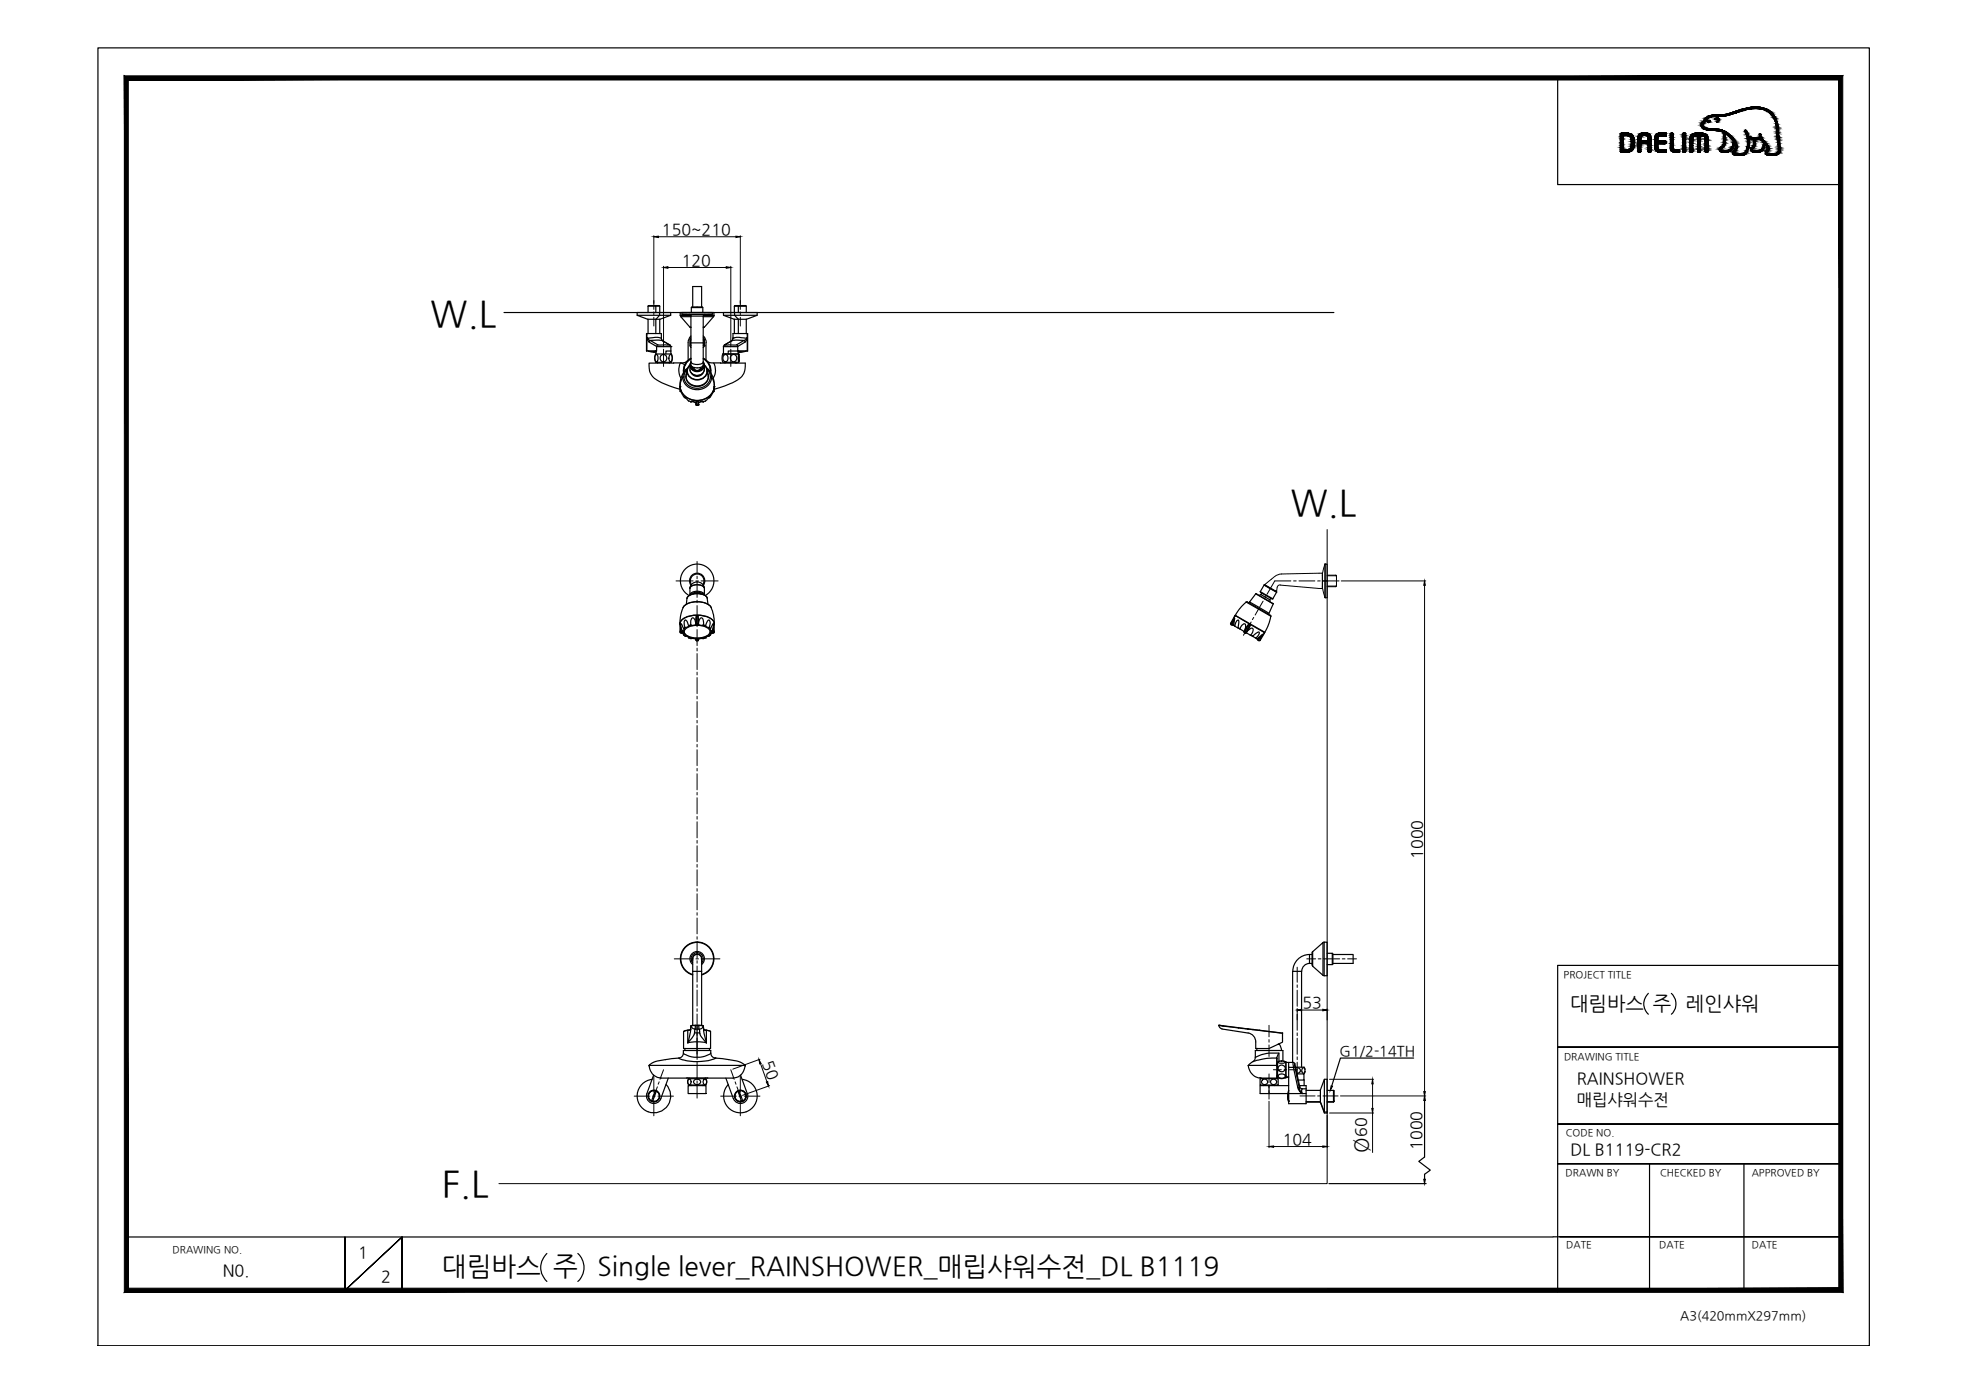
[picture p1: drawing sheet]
<svg xmlns="http://www.w3.org/2000/svg" width="420mm" height="297mm" viewBox="0 0 420 297" stroke-linecap="round" stroke-linejoin="round" font-family="sans-serif">
<defs><g id="words">
<g font-size="7.7">
<text x="91.9" y="69.7">W.L</text>
<text x="275.4" y="110">W.L</text>
<text x="94.3" y="255.3">F.L</text>
</g>
<g font-size="5.6">
<text x="94.3" y="272.2">대림바스 주</text>
<text x="127.5" y="272.2">Single lever_RAINSHOWER_매립샤워수전_DL B1119</text>
</g>
<text font-size="4.3" x="291.9" y="246" transform="rotate(-90 291.9 246)">Ø</text>
<g font-size="4.2">
<text x="335.1" y="215.4">대림바스 주</text>
<text x="359.8" y="215.4">레인샤워</text>
</g>
<g font-size="3.5">
<text x="336.5" y="231.4">RAINSHOWER</text>
<text x="336.5" y="235.8">매립샤워수전</text>
<text x="335.1" y="246.4">DL B1119-CR2</text>
<text x="76.4" y="268.5">1</text>
<text x="47.5" y="272.3">N0.</text>
<text x="81.3" y="273.6">2</text>
</g>
<g font-size="3.4">
<text x="141.3" y="50.1">150~210</text>
<text x="145.5" y="56.7">120</text>
<text x="303.6" y="183.2" transform="rotate(-90 303.6 183.2)">1000</text>
<text x="277.9" y="215.1">53</text>
<text x="162.6" y="226.8" transform="rotate(70 162.6 226.8)">50</text>
<text x="273.7" y="244.2">104</text>
<text x="291.6" y="242.7" transform="rotate(-90 291.6 242.7)">60</text>
<text x="303.4" y="245.4" transform="rotate(-90 303.4 245.4)">1000</text>
</g>
<text font-size="3.1" x="285.9" y="225.4">G1/2-14TH</text>
<text font-size="2.7" x="358.5" y="281.6">A3(420mmX297mm)</text>
<g font-size="2.1">
<text x="333.7" y="208.6">PROJECT TITLE</text>
<text x="333.7" y="226.2">DRAWING TITLE</text>
<text x="334.1" y="242.4">CODE NO.</text>
<text x="334.1" y="251">DRAWN BY</text>
<text x="354.2" y="251">CHECKED BY</text>
<text x="373.8" y="251">APPROVED BY</text>
<text x="36.8" y="267.4">DRAWING NO.</text>
<text x="334.2" y="266.4">DATE</text>
<text x="354.1" y="266.4">DATE</text>
<text x="373.8" y="266.4">DATE</text>
</g>
</g></defs>
<!-- layer: 1 -->
<g fill="none" stroke="#000" stroke-width=".25">
<path d="M136 67.3h4.7l-.7 .8M138 72.1v2.8h2.1v-1M138 72.1v-.9h3.1v1.1l.2 .4M138 72.1l.5 .9 .3-.3 2.3-.1 1.8 1h-2.5l-1.9-1-.5-.5 2.4-.1 .7 .2M138 71.2v3.7M138.3 65.3h1.6v1.4M138.3 65.3l.1-.1 2.4 .1M138.3 65.3v1.4M138.3 68.1v3.1M138.5 73l1.6 .9M139.8 75h.2M139.8 74.9l-.4 .3"/>
<path d="M139.9 77.3h1.7M139.9 75.5h1.7M139.9 75.5l-.2 .7 .2 1.1M139.9 65.2h.8l.1 .1v1.4M139.9 75.7a.68 .68 0 0 1 .5 1 .34 .34 0 0 1-.2 .5 .34 .34 0 0 1-.4-.4l-.1-.8zM139.9 68.1v3.1M140 74.9h-1.6l1 .3M140 74.9v.6M140 75.1l-.3 .1M140 75l-.4 .1M140.1 73.9l3.1 .1M140.4 77.3l-.1 .2"/>
<path d="M140.4 73.6l-.3 .3M140.7 66.7h2.4v.6l-2.3 .8h-2.6l-2.2-.8v-.6h4.7v.6h2.4M140.8 68.1v3.1M141.2 72.4l.1 .3M141.3 72.7l1.7 1 .2 .3M141.6 75.6l1.7-.1 .1 .7-.1 1.1h-1.7v-.1M141.6 75.6a.79 .79 0 0 1 .7 .8 .79 .79 0 0 1-.7 .8M141.6 75.6a.79 .79 0 0 0-.7 .8 .79 .79 0 0 0 .7 .8M142.8 77.3v.2M142.9 73.6h.1M142.9 75.7l.2-.1a.93 .93 0 0 1-.1 1.6 1.18 1.18 0 0 1-.1-1.5zM143.2 74.9h-1.1v.6"/>
<path d="M143.2 74h.1M143.2 74v1.5M143.7 77.5h-5.2a3.7 3.7 0 0 0 2.7 4.2l3.9 1.4M143.7 77.4v.1M143.7 77.4h1.5M145.2 67.3l.1 .2M145.3 77.4l.8 .4M145.5 67.1h6.5M145.5 66.7v.4M146.1 77.8h.1M146.4 78.8a5.6 5.6 0 0 0-1.3 4.7l.3 .1M146.6 79.2a2.38 2.38 0 0 0 1.6 3.2 2.38 2.38 0 0 0 3-2.1l-.3-1.1"/>
<path d="M146.6 79.2a2.2 2.2 0 0 0 2.2 1.9 2.2 2.2 0 0 0 2.1-1.9M146.6 78.9a2.39 2.39 0 0 0 1.5 3.4 2.39 2.39 0 0 0 3-2.2l-.2-1.2M146.7 78.8l-.5 .6-.2 1M146.7 79.2h-.1M146.7 77l-.5 .3-.9 .1a3.1 3.1 0 0 0 0 3.3M146.8 78.5a2.53 2.53 0 0 0-1.1 2M146.8 73.1v3.8M147.1 67.1l.4 .3M147.2 77.9l-.5 .6-.1 .7M147.2 78l-.4 .5-.1 .7M147.2 72.4v1.4l.2 .3M147.2 78a1.56 1.56 0 0 0 1.6 1.3 1.56 1.56 0 0 0 1.5-1.3"/>
<path d="M147.2 78a1.62 1.62 0 0 0 1.6 2.1 1.62 1.62 0 0 0 1.5-2.1M147.2 69.8l.3 .1M147.3 77.9l-.1 .1M147.4 72.1l-.2 .3M147.4 67.5h2.7v10.4M147.4 73.2h2.7M147.4 77.2a1.84 1.84 0 0 0 2.7 0M147.4 67.5v10.4a1.84 1.84 0 0 0 2.7 0M147.4 67.3h-2.3v-.6h7.2v.6h-2.2M147.4 67.6h-2.1l1.9 2.2h.2M147.4 77.3l-.1 .6M147.4 71.7l-.4 .6-.2 .8"/>
<path d="M147.4 76.4a2.94 2.94 0 0 0-1.5 3.1M147.4 76.6a2.82 2.82 0 0 0-1.4 2.8M147.5 77.3l-.3 .7M147.5 72.5l-.2 .6 .2 .6M147.5 76.5a2.86 2.86 0 0 0-1.6 2.9M147.5 66.7v-1.1l.1-.1h2.2l.2 .1v1.1M147.5 65.6h2.5M147.5 78.2v.1M147.7 78.2v.1M147.8 65.5v-4.4h1.9v4.4M148.1 78.4v.3l.3 .3M148.2 78.4l-.1 .2"/>
<path d="M149.4 78.4l.1 .2M149.5 78.4l-.1 .3-.3 .3M149.9 78.2v.1M149.9 78.2a1.15 1.15 0 0 1-1.1 .9 1.15 1.15 0 0 1-1.1-.9M149.9 79.7a1.38 1.38 0 0 1-2.3 0M150 78.2v.1M150.1 78a1.31 1.31 0 0 1-1.3 1.1 1.31 1.31 0 0 1-1.3-1.1M150.1 72.1l.2 .3M150.1 78h.1M150.1 67.6h2.2l-2 2.2h-.2M150.1 76.5a2.86 2.86 0 0 1 1.5 2.9M150.1 72.5l.1 .6-.1 .6"/>
<path d="M150.1 77.3l.2 .7M150.1 76.6a2.82 2.82 0 0 1 1.5 2.8M150.1 76.4a2.94 2.94 0 0 1 1.6 3.1M150.1 71.7l.4 .6 .2 .8M150.1 77.3a1.46 1.46 0 0 1-1.1 2 1.46 1.46 0 0 1-1.7-1.4M150.2 77.9l.1 .1M150.3 79.1a1.59 1.59 0 0 1-1.5 1.1 1.59 1.59 0 0 1-1.5-1.1M150.3 73.8l-.2 .3M150.3 69.8l-.2 .1M150.3 73.8h.1M150.3 72.4v1.4M150.3 78a1.78 1.78 0 0 1 .3 2.1 1.78 1.78 0 0 1-1.8 .9 1.96 1.96 0 0 1-2.1-1.8"/>
<path d="M150.3 77.9l.5 .6 .1 .7M150.4 67.1l-.3 .3M150.7 73.1v3.8M150.8 78.5a2.53 2.53 0 0 1 1 2M150.8 77l.4 .3 1.1 .1a3.2 3.2 0 0 1-.1 3.3M150.9 78.8a2.32 2.32 0 0 1 .5 2.5 2.32 2.32 0 0 1-2 1.5 2.74 2.74 0 0 1-3.4-2.4M150.9 79.2h.1M151.1 78.8a4.6 4.6 0 0 1 1.3 3.7M152 66.7v.4M152.3 77.4h1.5M152.4 67.3l-.1 .2M153.8 77.5h5.2a3.7 3.7 0 0 1-2.7 4.2l-3.9 1.4"/>
<path d="M153.8 77.4v.1M154.2 75.5h3.5v.2M154.3 75.5l-.2 .8 .2 1M154.4 67.3h2.3l.9 .8h1.7l2.3-.8v-.6h-7.2v.6l2.3 .8M154.4 74v1.5M154.4 75.9a.54 .54 0 0 1 .7-.2 .54 .54 0 0 1 .2 .7 .58 .58 0 0 1-.5 .8 .58 .58 0 0 1-.6-.8zM154.6 73.6l1.8-1 2.3 .1-1.7 .9zM154.7 73.6h-.1M154.7 77.3v.2M154.8 77.2l.1 .1M154.9 75.5l-.1 .1M156.1 75.8a.72 .72 0 0 1 1 .1 .72 .72 0 0 1-.1 1 .72 .72 0 0 1-1 0l-.1-.6z"/>
<path d="M156.3 72.4l-.1 .3M156.4 72.2l-.2 .5-1.6 .9-.2 .4M156.4 72.2h.1M156.7 68.1h.9v3.1M156.7 65.3l.1-.1h2.3l.1 .1v1.4M156.7 65.3v1.4M156.7 68.1v3.1M156.7 66.7v.6h4.9M156.9 77.3v.2M157.1 77.3l.1 .2M157.2 73.6l.2 .3-3 .1M157.5 75h.2"/>
<path d="M157.5 74.9v.6M157.5 75.1l.4 .1M157.6 74.9l.4 .2M157.6 65.2v.1h-.9M157.6 74.9h1.6l-1.1 .3-.4-.3M157.6 75.6l.2 .4-.1 1.2-.2-.8zM157.7 77.1v.2h-3.5M159 73l-1.6 .9v1h-2v.6M159.2 65.3h-1.6v1.4M159.2 68.1v3.1M159.5 72.1v2.8h-2.1M159.5 72.1v-.9h-3.1v1"/>
<path d="M159.5 72.1l-.5 .9-.3-.3 .8-.6-2.3-.1-.8 .2M159.5 71.2v3.7M145.1 82.3a3.8 3.8 0 0 0 2.8 3.1 3.8 3.8 0 0 0 3.9-1.3l.5-1.1 .1-.6M145.1 82.5h.1M145.1 82.6l.4 1.4 .5 .8M145.1 82.4a3.7 3.7 0 0 0 3.7 3 3.7 3.7 0 0 0 3.6-3M145.1 82.5v.1M145.1 83.4l.3 .2M145.1 82.2h.1M145.2 83.2v.3M145.7 80.5a3.1 3.1 0 0 0 3.1 2.7 3.1 3.1 0 0 0 3-2.7M145.7 80.5l-.5 1-.1 .7"/>
<path d="M145.9 80.4l-.2 .1M146.3 84.9l-.3-.2 1 .9M147 85.5l.4 .2M147.5 85.8l-.1-.1a.76 .76 0 0 1 1.1 .3M147.5 85.8l.9 .2M148.5 86.4h.1M148.5 86.4l.1 .1M148.6 85.6l-.1 .8M148.6 86.5h.3M148.6 85.6h.3v.9M148.6 85.6v.9M148.6 85.6h.1"/>
<path d="M148.9 85.6h.1M149 85.6v.8M149 86.4h.1M149 86.4l-.1 .1M150 85.8l.1-.1a.76 .76 0 0 0-1.1 .3M150 85.8l-.9 .2M150.5 85.5l-.4 .2M151.2 84.9l.3-.2-1 .9M151.6 80.4l.2 .1M151.8 80.5l.5 1 .1 .7M152.3 83.2v.3M152.4 82.5h.1"/>
<path d="M152.4 83.5l-.2 .1M152.4 82.5v1M152.4 83.4l-.2 .2M152.4 82.5a3.7 3.7 0 0 1-.9 2.3M152.4 82.2h.1M145.1 133.1a2.75 2.75 0 0 1 2.8-1.8 4.8 4.8 0 0 1 4.4 1.4l.1 .4M145.1 133.2v1.8h.6l.3 .5M145.1 133.1v.1M145.1 133.1h.1M145.1 133.2l.1 .6M145.1 134.9l.4 .1M145.1 132.8l.1 .3"/>
<path d="M145.2 133.8l.5 .9M145.2 133.8v.9M145.4 134.8l.1 .1M145.4 134.7h-.3l.4 .2M145.5 135h.1M145.5 134.9l.2-.1-.2 .3zM145.5 134.7l.2 .1M145.7 134.7l-.3 .1M145.7 134.7h-.1M145.7 134.7h.1M145.7 135l.6 .7M145.7 134.9h.1"/>
<path d="M145.8 129.6a4.3 4.3 0 0 1 4.9-.8l.8 .5 .3 .3M145.8 129.6h.1M145.8 129.6a4 4 0 0 1 4.4-1l1.1 .5 .5 .5M145.8 129.6a8 8 0 0 0-.7 3.6M145.9 135.5l1 .6 1.5 .3M146 134.3l-.7-1.2-.1 .3 .4 1.2M146 134.8a2.48 2.48 0 0 1 2.8-1.4 2.48 2.48 0 0 1 2.7 1.4M146 134.8a2.48 2.48 0 0 0 2.8 1.4 2.48 2.48 0 0 0 2.7-1.4M146 134.8a2.53 2.53 0 0 0 2.8 1.4 2.53 2.53 0 0 0 2.7-1.4M146.2 133.9l.1 .1M146.2 133.9l-.3 .2M146.5 129l.1-1.3a2.65 2.65 0 0 1 3.3-.9 1.24 1.24 0 0 1 1 .9l.2 1.3"/>
<path d="M146.9 133.6a1.42 1.42 0 0 0-.7-1.3l-.2 .3 .2 1.3M146.9 136.1l.6 .2M147.2 125.5a1.56 1.56 0 0 1 1.6-1.3 1.56 1.56 0 0 1 1.5 1.3M147.4 126.9a2.07 2.07 0 0 1 2.7 0M147.4 133.3l-.4 .2M147.5 125.1a1.94 1.94 0 0 1 2.8 .5v1.4a1.77 1.77 0 0 0-2.4-.7l-.6 .4-.1 .3v-1.4zM147.9 126.7l.9-.2 .8 .2M148.4 136.4h.1M148.4 133.3l-1.1 .2-1 .4-.6 .8M148.4 136.4l.2 .3M148.5 133.3h-.1M148.5 133.2l-.3-1a.41 .41 0 0 0-.5-.4 .41 .41 0 0 0-.3 .5v1.1h.1"/>
<path d="M148.5 133.2v.1M148.5 133.2l.1 .1M148.5 136.6l.1 .2M148.6 131.5l-.1 1.7M148.6 133h.3v.4h-.3zM148.6 136.4h.3v.2h-.3zM148.6 131.4l-.1 1.6M148.6 131.4h.3v1.6M148.6 136.4l-.1 .1M148.6 131.4h.1M148.9 136.6v.2h-.3M148.9 133h.1"/>
<path d="M148.9 136.4l.1 .1M148.9 131.4h.1M149 131.5v1.7M149 133.2l-.1 .1M149 136.6h-.1M149 133.2l.2-.9a.43 .43 0 0 1 .4-.5 .43 .43 0 0 1 .5 .5v1.1M149 133.2v.1M149 133.3h.1M149.1 136.4h-.1M149.1 136.4l-.2 .3M149.1 133.3l1.5 .3M150.1 133.4h-.1"/>
<path d="M150.1 133.3l.5 .2M150.3 125.4a2.04 2.04 0 0 0-3.1 0v.2M150.6 136.1h.1M150.6 133.5v.1M150.6 133.5l.4-1.1 .4-.1 .1 .6-.1 1M150.6 136.1l-.6 .2M150.6 133.6l.8 .4 .4 .7M150.6 136.1l-1.5 .3M150.9 127.6a2.38 2.38 0 0 0-2.6-.9l-1 .2-.6 .5-.1 .2M151.4 133.9l.2 .2M151.4 133.9l-.2 .1M151.6 135.5l-1 .6"/>
<path d="M151.6 134.1v.2M151.6 134.1l.6-1v.7l-.2 .8M151.8 129.6a7.8 7.8 0 0 1 .6 3.3M151.8 134.8l.2 .3zM151.8 134.7l.3 .1v.1M151.8 135l-.2 .5M151.8 134.7h.1M151.8 134.9h.1M152 134.7l-.2 .1M152.1 135h.1M152.1 134.7h.3l-.3 .2M152.3 133.8l-.5 .9"/>
<path d="M152.3 133.8v.9M152.4 133.2l-.1 1.8h-.5l-.6 .7M152.4 133.2l-.1 .6M152.4 133.1h.1M152.4 133.1v.1M152.4 132.8v.3M152.4 134.9l-.3 .1M152.4 132.9v.3M262.6 133v.3l.2 .1M262.7 133.1l.1 .1M262.8 133.3l.3 .1zM263 133.2l.4-1.3-.1 1.5"/>
<path d="M263 133.3l.1 .1M263.1 133.4h.1M263.1 133.4l2.4 1.4M263.2 132.2a1.06 1.06 0 0 0-.1 1.2M263.3 133.4v.1M263.3 133.4l.2 .1M263.5 131.5h.1M263.5 133.5l.1 .2M263.5 133.5l.2-.7 .5-.5 .2 .4-.2 1.2M263.5 131.5l-.3 .7M263.5 131.5l-.9 1.5 .1 .1 .5-.9M263.5 131.4l.1-.1 3.1 1.8"/>
<path d="M263.7 131.4v.1M264.2 133.9l-.1 .1M264.2 133.9l.4 .3M264.6 134.2l.1 .1M264.6 134.2a1.11 1.11 0 0 1 1.1-1l.1 .7-.3 .7M265.4 134.7l.1 .3M265.6 134.8l.3 .1-.1 .2-.3-.1zM265.6 134.8l.3 .1M265.9 134.9v.2M265.9 128.5l5.3 3-.5 1.8-.8 1.6-6.3-3.6M265.9 135l-.1 .1M266 135.1l2.3 1.3"/>
<path d="M266 134.9l.9-.8 .3-.1a1.01 1.01 0 0 1-.4 1.5M266.4 133.2h.1l-1 1.5zM266.5 133.2l.3 .2-.9 1.5M266.6 133.3l3.3 1.7M266.6 128.5l4.2 2.4M266.6 128.5v.2M266.8 133.3v.1M266.8 133.4l-.8 1.6M266.9 135.5l.4 .2M267.3 135.8h.1M267.3 135.7l.7-.5 .7-.3-.2 .6-.5 .6M267.3 135.7v.1"/>
<path d="M267.9 136.1h.1M268 126.7l3.7 2.2-1 2.2M268 126.7l-1.4 1.8M268 126.7l3.6 2.1M268 136.1l.3 .2M268.1 136.3h.2M268.3 136.4h.1M268.3 136.4l.3 .2-.1 .1zM268.5 136.6l.2 .2 .2-.2M268.5 136.4h-.2M268.6 136.6h.2M268.9 126.2l.1 .2"/>
<path d="M269 126.4l2.4 1.4M269.1 126.9l-.4 .2M269.3 126.5l-.2 .4 1.9 1.1 .1-.4M269.3 135.7l-.4 1 .9-1.6-1.3 1.3 .4-.3 .6-.7-1.2 .9M269.7 124.9l2.7 1.5-.8 1.4-2.7-1.5zM269.7 134.8v.1M269.8 124.8l1.2 .8M269.8 124.8h-.1M269.9 135l-.1 .1M271 128v.4M271 131.3l-4.9-2.9-1.5 1.4-1 1.5M271.1 125.6l1.3 .7"/>
<path d="M271.1 131.3l.1 .2M271.6 127.8h-.1M271.7 128.8h.1M272.4 126.3v.1M146.8 219.9v2.7M146.8 219.9l-.9 .2M146.8 219.8l-.8 .2M147.3 219.8h-.5M147.3 219.7l-.1 .1M147.3 219.9l-.5 2.7 .8-1 .6-1.2M147.3 219.6v.3M147.4 219.7l-.6 .1"/>
<path d="M147.4 219.6h.1M147.4 219.7h.1M147.4 219.3h.1M147.4 219.3v.3M147.4 218.9v.4v-.3M147.5 218.9v.1M147.5 218.9a.83 .83 0 0 0 .8 .7M147.8 207.3h1.9M147.8 218.8v-14.2a.95 .95 0 0 1 1-1 .95 .95 0 0 1 .9 1v14.2M148.3 219.6l-.1 .8M148.3 219.6h.8M148.4 219.6v-.8h.7v.8"/>
<path d="M148.4 218.8h-.7l-.3 .2M148.4 218.8l-1 .2M148.4 218.8h.7M148.7 203.1v.2M148.7 203.6v.1M148.7 218.8v6.6M149.1 218.8l1 .1v.4v-.4zM149.1 219.6h.2v.8M149.7 204.9a.99 .99 0 0 0-.9-1.3 .99 .99 0 0 0-1 1.3M149.7 208a3.6 3.6 0 0 0 2-5.5 3.6 3.6 0 0 0-5.9 0 3.6 3.6 0 0 0 2 5.5M149.7 207.9a3.5 3.5 0 0 0 1.9-5.3 3.5 3.5 0 0 0-5.7 0 3.5 3.5 0 0 0 1.9 5.3M149.7 205.8a1.55 1.55 0 0 0 .2-2.3 1.55 1.55 0 0 0-2.3 0 1.55 1.55 0 0 0 .2 2.3"/>
<path d="M149.7 205.4a1.29 1.29 0 0 0 0-1.7 1.29 1.29 0 0 0-1.8 0 1.29 1.29 0 0 0-.1 1.7M150.1 218.9a.83 .83 0 0 1-.8 .7M150.1 218.9v.1M150.1 219.3v.3M150.1 219.3h.1M150.1 219.7l.5 .1M150.1 219.6v.3M150.1 219.9l.6 2.7M150.2 219.6h.1M150.2 219.7h.1M150.2 219.7l.6 .2M150.6 219.8l1 .3"/>
<path d="M150.7 219.9l.8 .1 .1 .1v3.6h-5.7l.1-3.6M150.7 219.8v.1M150.7 219.9v2.7M260 218.8l6.3 .8M260.1 218.8a.83 .83 0 0 0 .7 .7M260.1 218.8h.1M260.1 218.8l4.2 .5M260.2 218.8h-.1M260.8 219.6l5.5 .8M261 218.9v.1M264.3 219.3l9.3 1.1M264.3 219.3h.1"/>
<path d="M266.3 219.6l7.4 .9v1.9l-2.9 1.3h-2.8a2.89 2.89 0 0 0-.8-2.9l-.9-.4M266.3 219.6h.2M266.3 219.5v.1M267.4 219.6v.1M268.8 219.8v.1M275.8 207.3v19.4M275.8 207.3h1.9v20.4M279.4 205.6h.6M279.4 205.6a1.67 1.67 0 0 0-1.6 1.7M279.4 203.7a3.6 3.6 0 0 0-3.5 3.6M280 203.7h-.6v1.9M280 203.3v2.6l.1 .2"/>
<path d="M280.1 203l-.1 .3M280.1 203.1l2.2-2v7l-2.2-1.9zM282.3 208.1l.3 .1M282.6 201.1h.6v7.1h-.6zM282.6 201l-.3 .1M283.2 203.4h1.1v2.4M284.3 203.4l.1 .1v2.2l-.1 .1h-1.1M284.4 203.7h4.3v1.9h-4.3M138.5 227.3h.1M138.5 227.3a2.98 2.98 0 0 0 3.7 2.8h8.8M138.5 227.3h20.5M139.1 235h.1"/>
<path d="M139.1 235v.1M139.2 230.3a3.6 3.6 0 0 0-3.1 4.7 3.6 3.6 0 0 0 5.3 1.9 3.6 3.6 0 0 0 .7-5.5M139.5 229.4l-1.5 3.9a1.59 1.59 0 0 0 1 2.1 1.59 1.59 0 0 0 2-1M139.8 232.8l.2 .1-.7 2.1h-.2zM139.9 232.8a1.16 1.16 0 0 1 .7 1.5 1.16 1.16 0 0 1-1.5 .7M139.9 232.8a1.16 1.16 0 0 0-1.5 .7 1.16 1.16 0 0 0 .7 1.5M139.9 232.8h.1M139.9 232.7v.1M139.9 232.8v.1M142.6 230.1l-1.6 4.4M144.9 225.8l-2.9 .3a6.2 6.2 0 0 0-3 .8l-.5 .4M145.8 224.7a1.19 1.19 0 0 1-.9 1.1 10.7 10.7 0 0 0 7.8 0h-.1"/>
<path d="M145.8 224.2h5.9v.5a5.2 5.2 0 0 1-5.9 0zM146.2 223.7l-.1 .4M146.5 230.1h.2M146.8 222.5l2.3-.2 1.6 .2M146.8 231.7h3.9v1.7h-3.9zM146.9 230.2h3.7M146.9 231.5h1.8v.2M146.9 230.3a.52 .52 0 0 1 .6 .3 .52 .52 0 0 1-.2 .7v.1a.57 .57 0 0 1-.6-.4 .57 .57 0 0 1 .2-.7zM147 230.2a1.25 1.25 0 0 0 0 1.3M147 230v.2M147.3 231.5v.2M147.6 231.5v.2"/>
<path d="M148.2 220.4h1.1M148.7 230.3a.61 .61 0 0 1 .8 .6 .61 .61 0 0 1-.8 .6M148.7 230.3a.61 .61 0 0 0-.7 .6 .61 .61 0 0 0 .7 .6M148.7 230v.3M149.3 220.4l.4 .9 1 1.3M149.9 231.5v.2M150.2 230.3a.56 .56 0 0 1 .6 .4 .56 .56 0 0 1-.2 .7 .53 .53 0 0 1-.6-.3 .53 .53 0 0 1 .1-.7zM150.3 231.5v.2M150.5 230v.2M150.6 230.2a1.25 1.25 0 0 1 0 1.3h-1.9M150.8 230.1h.2M151.3 223.7l.1 .4"/>
<path d="M151.7 224.7a1.11 1.11 0 0 0 .9 1.1M152.6 225.8l2.9 .3a6.2 6.2 0 0 1 3 .8l.3 .3M152.6 225.8h.1M154.9 230.1l1.6 4.4M157.5 232.9l.2-.1 .8 2.1-.1 .1h-.2zM157.6 232.7v.1M157.6 232.8v.1M157.6 232.8a1.16 1.16 0 0 1 1.5 .7 1.16 1.16 0 0 1-.7 1.5M157.6 232.8a1.16 1.16 0 0 0-.7 1.5 1.16 1.16 0 0 0 1.5 .7M158 229.4l1.5 4M158.4 235h.1M158.4 230.3a3.6 3.6 0 0 1 3 4.7 3.6 3.6 0 0 1-5.3 1.9 3.6 3.6 0 0 1-.7-5.5"/>
<path d="M158.4 235v.1M158.9 227.2l.1 .1M159 227.3a2.99 2.99 0 0 1-3.7 2.8h-4.3M159.5 233.3a1.59 1.59 0 0 1-1 2.1 1.59 1.59 0 0 1-2-1M266.3 227.3a2.8 2.8 0 0 0 2.7 2.8M267.4 226.5l-1.1 .9M267.9 225.6l-.2 .6-.3 .3M267.9 225.6l.2-.1a8.3 8.3 0 0 1 4.8-.8v1.8M267.9 225.6v-1.4h5.9v2.2M268.2 223.7v.4M268.9 230.3v1.2M268.9 230l.2 .1"/>
<path d="M268.9 231.4l.1 .1M269 230.2h3.7M269 230.2l-.1 .1M269.1 230.1v.1M269.1 230.1h3.3M269.6 231.5v.2M270.8 233.4h-1.9v-1.7h1.9v1.7h4M270.8 231.7h4.2M271.9 231.5v.2M272.4 227.3v2.8M272.4 230.1h.3M272.5 225.9l-.1 1.4h-6.1"/>
<path d="M272.5 225.8v1.2M272.5 229.5v.6M272.5 230.1v.1M272.6 229.5h-.2M272.6 227.1l-.2-.1v.5h.2M272.6 226.6v3.4M272.6 229.6h.1M272.6 229.9l.6 .2M272.7 230.2v.1M272.7 226.6a1.33 1.33 0 0 1 1.6 .1l-.2 .1a1.26 1.26 0 0 1-1.4-.2zM272.7 222.9h.3M272.7 231.4l-3.7 .1"/>
<path d="M272.7 230.3v1.2M272.8 222.8h.2l.2 .3 .3 1M272.8 229.5a.86 .86 0 0 1 1.5 .2 .84 .84 0 0 1-.9 .4 .84 .84 0 0 1-.7-.6zM272.9 224.7l-.4 1.1-2.3 .1-2.8 .6M273.1 230.1h.7M273.2 226.4l-.6 .2M273.7 220.4v.1M273.9 226.4l.5 .2M274.4 226.7h1.6M274.4 229.9h.6M274.4 229.8h.6M274.4 226.6v3.4"/>
<path d="M274.4 229.9l-.5 .2M274.4 229.6h-.1M274.8 233.9l.1 1.1M274.8 234.2l.2 .8M274.9 235h.1M274.9 234.9v.1M275 226.7v1.1h1l.9 4.3M275 227.8v5.6h2.9M275 232.8v2.3M275 233.4v2.1h3.7v-2.1M275 232.7l-.2 1.2 .2 1M276 226.7v1.1h.4"/>
<path d="M276 226.7l.3 .3M276.3 227l1.1 4.9-.2 .2zM276.4 227.7h1.8M276.5 227.9a.64 .64 0 0 1 1 .4 .64 .64 0 0 1-.8 .7M276.8 229.2h1.4l.1 1.3h-1.3M277.3 231.7h1.4v.6M277.3 231.9l.2 .3 .4 .1M277.9 232.3l-.2 .5 .2 .6-.6-.6-.4-.7h.3l.2 .7 .5 .6M277.9 232.3h.8M278 227.9a.63 .63 0 0 1 .5 .5 .63 .63 0 0 1-.4 .6 .73 .73 0 0 1-.1-1.1zM278.3 227.7l.2 .5M278.3 230.5v1.2"/>
<path d="M278.5 228.6l-.2 .5M278.7 235.2l3.1-.1 .8 2.2h.6M278.7 232.3v1.1h-.8M278.7 232.7h3.1M278.7 235.1h3.1M282.6 230.3h.6v7.2h-.6a7.3 7.3 0 0 1 0-7.2zM282.6 230.3v7.2M283.2 232.7h1.4M284.6 232.7l.1 .1v2.2l-.1 .2h-1.4M284.6 232.7v2.5M284.7 235l-.1 .1h-1.4"/>
<circle cx="139.5" cy="233.9" r="1.21"/>
<circle cx="139.5" cy="233.9" r="1.25"/>
<circle cx="158" cy="233.9" r="1.21"/>
<circle cx="158" cy="233.9" r="1.25"/>
<circle cx="269.9" cy="230.8" r=".62"/>
<circle cx="271.8" cy="230.9" r=".64"/>
<circle cx="273.5" cy="228" r=".75"/>
</g>
<!-- layer: Cneter -->
<g fill="none" stroke="#000" stroke-width=".21">
<path d="M139.5 64.1v1.9M139.5 66.6v.6M139.5 67.7v1.9M141.6 74.5v3.7M155.9 74.5v3.7M158 64.1v1.9M158 66.6v.6M158 67.7v1.9M148.7 119.8v2.6M144.3 124h3.6M148.5 124h.5M148.7 123v.5"/>
<path d="M148.7 124.1v3.4M148.7 128.1v.5M148.7 129.2v3.4M148.7 133.2v.5M148.7 134.3v3.5M148.7 138.3v.6M148.7 139.5v3.4M149.6 124h3.6M267 132.7l-1.7 2.9M267.5 131.8l-.3 .4M269.5 128.3l-1.7 2.9M270.1 127.3l-.3 .5"/>
<path d="M275.4 124h-3.4l-1.6 2.8M276 124h.6M277.2 124h3.4M281.2 124h.5M282.3 124h3.4M148.7 143.4v.6M148.7 144.6v3.4M148.7 148.6v.6M148.7 149.7v3.4M148.7 153.7v.6M148.7 154.8v3.5M148.7 158.8v.6"/>
<path d="M148.7 160v3.4M148.7 164v.5M148.7 165.1v3.4M148.7 169.1v.5M148.7 170.2v3.5M148.7 174.2v.6M148.7 175.4v3.4M148.7 179.3v.6M148.7 180.5v3.4M148.7 184.5v.6M148.7 185.6v3.4M148.7 189.6v.6"/>
<path d="M148.7 190.7v3.5M148.7 194.7v.6M148.7 195.9v3.4M148.7 199.9v.5M143.9 204.6h4M148.5 204.6h.5M148.7 201v3.4M148.7 205v.5M148.7 206.1v3.5M148.7 210.1v.6M148.7 211.3v3.4M148.7 215.2v.6"/>
<path d="M148.7 216.4v3.4M149.6 204.6h4M270.8 218.8v2.4M276.8 206.4v3.2M276.8 210.2v.5M276.8 211.3v3.4M276.8 215.3v.6M276.8 216.4v3.5M278.8 204.6h1.9M281.3 204.6h.6M282.4 204.6h3.5M286.4 204.6h.6"/>
<path d="M287.6 204.6h1.9M135.3 233.9h3.4M139.3 233.9h.5M139.5 229.7v3.4M139.5 233.7v.5M139.5 234.8v3.3M140.3 231.9l-.8 2M140.4 233.9h3.3M140.7 230.9l-.3 .5M141.6 228.3l-.8 2M148.7 220.4v.6M148.7 221.5v3.4"/>
<path d="M148.7 225.5v.6M148.7 226.6v3.5M148.7 230.6v.6M148.7 231.8v2.5M153.8 233.9h3.3M155.9 228.3l.8 2M156.9 230.9l.1 .5M157.3 231.9l.7 2M157.7 233.9h.6M158 229.7v3.4M158 233.7v.5M158 234.8v3.3"/>
<path d="M158.8 233.9h3.4M270.8 221.8v.6M270.8 223v2.4M270.8 229.2v1.8M270.8 231.6v.5M270.8 232.7v1.8M271.7 228.3h1.7M274 228.3h.6M275.2 228.3h1.6M276.8 220.4v.6M276.8 221.5v3.5M276.8 225.5v.6"/>
<path d="M276.8 226.7v3.2M277.4 233.9h3.2M281.2 233.9h.6M282.3 233.9h3.2"/>
</g>
<!-- layer: 0 -->
<g fill="none" stroke="#000" stroke-width=".25">
<path d="M20.9 10.2h378v277h-378zM332.4 16.6v22.8h60.4M368.6 32.4h.1M107.6 66.7h177M147.4 74.1h.1M150.1 74.1h.1M154.2 75.5h3.4M156.8 65.2h2.3M147 127.1a3.6 3.6 0 0 1-1-5.4 3.6 3.6 0 0 1 5.5 0 3.6 3.6 0 0 1-1 5.4M147.4 124.9a1.63 1.63 0 0 1 1.4-2.6 1.63 1.63 0 0 1 1.3 2.6M147.5 124.7a1.46 1.46 0 0 1 1.3-2.2 1.46 1.46 0 0 1 1.2 2.2M270.1 124.9l2.1 1.2"/>
<path d="M282.7 120.4v7.1M351.7 212a3 3 0 0 0 0 4.4M356.6 212a3 3 0 0 1 0 4.4M392.8 206h-60.4v69.7M274.4 226.6v3.4M301.7 225.8h-15.7l-1.8 5.9M304 233.9v13l-1.2 .9 2.4 1.9-1.2 .9v1.1M332.4 223.4h60.4h-60.4M332.4 239.9h60.4h-60.4M283.6 252.6h20.7M332.4 248.3h60.4h-60.4M352 248.3v27"/>
<path d="M372.1 248.3v27M27 264h304.4M73.6 264v11.4l12.2-11.4-12.2 11.4zM85.8 275.4v-11.4v11.4M116.7 267.5a4 4 0 0 0 0 5.9M123.3 267.5a4 4 0 0 1 0 5.9M331.4 263.9h61.4h-59.9M341 275.3h51.8"/>
</g>
<g fill="#000" stroke="#000" stroke-width=".21">
<path d="M139.5 50.5l1-.1v.3zM141.6 57.1l.9-.2v.3zM155 56.9l.9 .2-.9 .1zM157 50.4l1 .1-1 .2zM304 124l.2 .9h-.4zM276.8 215.5l.9-.1v.3zM282.3 215.4l.9 .1-.9 .2zM162 226.1l.4 .9h-.3zM163.5 230.9l.3-.1 .2 .9zM284 231.7l.3 .1-.4 .9zM292.9 230.3l.1 1h-.3zM292.7 236.5h.3l-.1 1z"/>
<path d="M304 233.9l.2 .9h-.4zM303.8 232.9h.4l-.2 1zM270.8 244.7l1-.2v.3zM282.3 244.5l.9 .2-.9 .1zM303.8 251.6h.4l-.2 1z"/>
<path d="M27.4 274.9l-.9 .9 365.9-.9zM26.5 275.8l365.9-.9 .8 .9zM392.4 17.1v257.8l.8 .9zM393.2 16.2v259.6l-.8-258.7zM27.4 17.1h365l.8-.9zM26.5 16.2h366.7l-365.8 .9zM26.5 16.2l.9 258.7v-257.8zM26.5 16.2l.9 258.7-.9 .9z"/>
</g>
<g fill="none" stroke="#000" stroke-width=".21">
<path d="M283.2 113v139.6h-176.7M269.9 124.8l.2 .2M269.9 124.7v.1M272 123l-2.1 1.7M272.1 126.1h.1M272.2 126.1l.2 .1M272.2 126.1h.1M272.5 125.4l-.1 .8M282.1 122.3l-8.6 .2-.8 .1-.7 .4M282.1 122.3h.1M282.2 124h1.1M282.2 125.4l.5 2.1"/>
<path d="M282.7 127.5h.1M282.7 120.4h.1M282.8 120.4h.4v7.2h-.4zM282.8 120.3l-.6 2.1v3.2l-9-.7a.55 .55 0 0 0-.7 .4M283.2 122.9h2M283.2 122.7h1.9M283.2 125.2h1.9M285.1 122.7v.2M285.1 125.1v.1M285.1 122.7l.1 .2M285.2 122.9v2.2h-2M285.2 125.1l-.1 .1"/>
</g>
<!-- layer: 0 -->
<g fill="none" stroke="#000" stroke-width=".21">
<path d="M139.5 50.3v14.4M140.5 50.5h16.5M141.6 56.8v17.2M142.5 57.1h12.5M155.9 56.8v17.2M158 50.3v14.4M286.2 124h18M304 124.9v108M276.8 215.3v2.3M277.7 215.5h4.6M283.2 215.3v2.3M162.2 226l-5.8 2.1"/>
<path d="M162.3 227l1.3 3.8M164.2 231.7l-5.8 2M270.8 235v9.9M283.2 238v6.9M283.7 230.3h9.4M283.7 237.5h9.4M286 233.9h18.2M292.9 231.3v5.2M292.9 237.5v8.4M271.8 244.7h10.5"/>
</g>
<g fill="#000" stroke="#000" stroke-width=".21">
<path d="M346.2 32.5h1.2zM346.4 28.4h.8zM349.7 32.5h.3zM351.8 32.5h.4zM353.3 28.8h2.3zM353.7 28.5h1.9zM353.8 32.4h1.8zM353.9 28.4h1.7zM354.3 28.4h.4zM354.4 29h1.2zM354.4 32.5h.1zM354.8 29h.8z"/>
<path d="M355.5 29h.1zM357.5 32.5h.2zM359.2 28.4h.4zM362.2 28.4h.8zM363.8 32.3h.7zM364.3 27.7h3.1zM364.6 25.8h.1zM365 27.8h2.5zM365.8 24.5h3.2zM366 25.5h.1zM366.1 27.9h1.6zM366.3 25.2h.3z"/>
<path d="M366.3 24.5h2.8zM366.3 26h.2zM366.5 24.5h2.6zM366.3 25.1h.2zM366.8 28h1.1zM366.9 24.5h2.2zM374 29.7h2.1zM374.3 22.8h.8zM375.1 29.7h.4z"/>
<path d="M345.8 28.9h1.2zM345.8 28.9h1.2zM345.8 28.9h1.2zM345.8 28.9h1.2z"/>
<path d="M345.8 31.9h.6zM345.8 31.9h.6zM345.8 31.9h.6zM345.8 31.9h.6z"/>
<path d="M345.8 31.9h1.2zM345.8 31.9h1.2z"/>
<path d="M346.2 32.5h1zM346.4 32.5h.8z"/>
<path d="M345.8 29l.6 .1zM345.8 29l.6 .1z"/>
<path d="M345.8 29.1h.6zM345.8 29.1h.6z"/>
<path d="M345.8 29.1l.6 .1zM345.8 29.1l.6 .1z"/>
<path d="M345.8 29.2h.6zM345.8 29.2h.6z"/>
<path d="M345.8 29.2l.6 .3v-.3zM345.8 29.2l.6 .3h-.6z"/>
<path d="M345.8 29.5h.6zM345.8 29.5h.6z"/>
<path d="M345.8 29.5l.6 .3v-.3zM345.8 29.5l.6 .3h-.6z"/>
<path d="M345.8 29.8l.6 .1v-.1zM345.8 29.8l.6 .1h-.6z"/>
<path d="M345.8 29.9l.6 .6v-.6zM345.8 29.9l.6 .6h-.6z"/>
<path d="M345.8 30.5l.6 .2v-.2zM345.8 30.5l.6 .2h-.6z"/>
<path d="M345.8 30.7l.6 .4v-.4zM345.8 30.7l.6 .4h-.6z"/>
<path d="M345.8 31.1h.6zM345.8 31.1h.6z"/>
<path d="M345.8 31.1l.6 .3v-.3zM345.8 31.1l.6 .3h-.6z"/>
<path d="M345.8 31.4l.6 .1zM345.8 31.4l.6 .1z"/>
<path d="M345.8 31.5l.6 .1v-.1zM345.8 31.5l.6 .1h-.6z"/>
<path d="M345.8 31.6l.6 .1zM345.8 31.6l.6 .1z"/>
<path d="M345.8 31.7l.6 .1zM345.8 31.7l.6 .1z"/>
<path d="M345.8 31.8h.6zM345.8 31.8h.6z"/>
<path d="M345.8 31.8l.6 .1zM345.8 31.8l.6 .1z"/>
<path d="M345.8 31.9h.6zM345.8 31.9h.6z"/>
<path d="M345.8 31.9h.6zM345.8 31.9h.6z"/>
<path d="M345.8 31.9h.8zM345.8 31.9h.8z"/>
<path d="M345.8 28.9h.9zM345.8 28.9h1.1z"/>
<path d="M345.8 28.9h.9zM345.8 28.9l.6 .1zM345.8 29h.6zM345.8 29h.6zM345.8 29h.6zM345.8 29h.6z"/>
<path d="M345.8 31.9h1zM345.8 31.9h1z"/>
<path d="M345.8 28.9h1.1zM345.8 28.9h1.1z"/>
<path d="M345.8 31.9h1.1zM345.8 31.9h1.1z"/>
<path d="M345.8 28.9h1.1zM345.8 28.9h1.2z"/>
<path d="M345.8 31.9h1.2zM345.8 31.9h1.2z"/>
<path d="M347 28.9h1.4zM347 28.9h1.4z"/>
<path d="M347 28.9h1.4zM347 28.9h1.4z"/>
<path d="M345.8 31.9h1.2zM345.8 31.9h1.2z"/>
<path d="M346.4 28.4h1zM346.2 28.4h1.2z"/>
<path d="M346.2 28.4h1.3zM346.1 28.4h1.4z"/>
<path d="M346.1 28.4h1.4zM346 28.4h1.5z"/>
<path d="M346.1 32.5h1.4zM346.1 32.5h1.3z"/>
<path d="M346 28.4h1.5zM345.9 28.4h1.6z"/>
<path d="M346 32.5h1.5zM346 32.5h1.5z"/>
<path d="M345.9 28.4l1.7 .1zM345.8 28.5h1.8z"/>
<path d="M345.9 32.4h1.6zM345.9 32.4l1.6 .1z"/>
<path d="M345.8 28.5h2zM345.8 28.5h2z"/>
<path d="M345.8 32.4h1.8zM345.8 32.4h1.7z"/>
<path d="M345.8 32.4h2zM345.8 32.4h2z"/>
<path d="M345.8 32.4h2zM345.8 32.4h1.8z"/>
<path d="M345.8 28.5h2zM345.8 28.5h2z"/>
<path d="M345.8 28.5h2.1zM345.8 28.5h2.1z"/>
<path d="M345.8 28.5l2.3 .1zM345.8 28.5l2.3 .1z"/>
<path d="M345.8 32.3h2.1zM345.8 32.3l2 .1z"/>
<path d="M345.8 32.3h2.3zM345.8 32.3h2.3z"/>
<path d="M345.8 32.3h2.3zM345.8 32.3h2.1z"/>
<path d="M345.8 28.6h2.3zM345.8 28.6h2.3z"/>
<path d="M345.8 28.6l2.3 .1zM345.8 28.6l2.3 .1z"/>
<path d="M345.8 28.7l2.5 .1-.2-.1zM345.8 28.7l2.5 .1h-2.5z"/>
<path d="M345.8 32.2h2.3zM345.8 32.2l2.3 .1z"/>
<path d="M345.8 32.1l2.3 .1 .2-.1zM345.8 32.1l2.3 .1h-2.3z"/>
<path d="M345.8 28.8h2.5zM345.8 28.8h2.5z"/>
<path d="M345.8 28.8l2.6 .1-.1-.1zM345.8 28.8l2.6 .1h-2.6z"/>
<path d="M345.8 32.1h2.5zM345.8 32.1h2.5z"/>
<path d="M347 28.9h1.4zM347 28.9h1.4z"/>
<path d="M347.1 31.9h1.3zM347 31.9h1.4z"/>
<path d="M345.8 31.9l2.5 .2 .1-.2zM345.8 31.9l2.5 .2h-2.5z"/>
<path d="M347.1 28.9l1.3 .1zM347.1 28.9l1.3 .1z"/>
<path d="M347.3 29h1.1zM347.3 29h1.1z"/>
<path d="M347.5 29l1 .1zM347.5 29l1 .1z"/>
<path d="M347.3 31.9h1.1zM347.2 31.9h1.2z"/>
<path d="M347.2 31.9h1.2zM347.1 31.9h1.3z"/>
<path d="M347.5 31.9h1zM347.3 31.9h1.1z"/>
<path d="M347.6 29.1h.9zM347.6 29.1h.9z"/>
<path d="M347.6 29.1h.9zM347.6 29.1h.9z"/>
<path d="M347.8 29.1l.8 .1-.1-.1zM347.8 29.1l.8 .1h-.8z"/>
<path d="M347.6 31.8h.9zM347.6 31.8h.9z"/>
<path d="M347.6 31.8h.9zM347.5 31.9h1z"/>
<path d="M347.8 29.2l.8 .1zM347.8 29.2l.8 .1z"/>
<path d="M347.8 31.7h.8zM347.6 31.8h.9z"/>
<path d="M347.9 31.6h.7zM347.8 31.7h.8z"/>
<path d="M347.9 29.3l.7 .1zM347.9 29.3l.7 .1z"/>
<path d="M348 29.4l.7 .1-.1-.1zM348 29.4l.7 .1h-.7z"/>
<path d="M348 31.5l.6 .1zM348 31.5l.6 .1z"/>
<path d="M347.9 31.6h.7zM347.9 31.6h.7z"/>
<path d="M348 29.5l.7 .1v-.1zM348 29.5l.7 .1h-.6z"/>
<path d="M348 31.3l.6 .2 .1-.2zM348 31.3l.6 .2h-.6z"/>
<path d="M348.1 29.6l.6 .1zM348.1 29.6l.6 .1z"/>
<path d="M348.1 29.7l.6 .1v-.1zM348.1 29.7l.6 .1h-.6z"/>
<path d="M348.1 29.8l.6 .2v-.2zM348.1 29.8l.6 .2h-.6z"/>
<path d="M348.1 30l.7 .1zM348.1 30l.7 .1zM348.1 30.1h.7zM348.1 30.1h.7zM348.1 30.1h.7zM348.1 30.1h.7zM348.1 30.1h.7zM348.1 30.1h.7z"/>
<path d="M348.1 31l.6 .2v-.2zM348.1 31l.6 .2h-.6z"/>
<path d="M348.1 31.2h.6zM348.1 31.2h.6z"/>
<path d="M348.1 31.2l.6 .1v-.1zM348.1 31.2l.6 .1h-.7z"/>
<path d="M348.1 30.1h.7zM348.1 30.1h.7zM348.1 30.1h.7zM348.1 30.1h.7zM348.1 30.1h.7zM348.1 30.1h.7z"/>
<path d="M348.1 30.1l.7 .1zM348.1 30.1l.7 .1z"/>
<path d="M348.1 30.2l.7 .2v-.2zM348.1 30.2l.7 .2h-.7z"/>
<path d="M348.1 30.4l.7 .1zM348.1 30.4l.7 .1z"/>
<path d="M348.1 30.5l.7 .1v-.1zM348.1 30.5l.7 .1h-.7z"/>
<path d="M348.1 30.6l.7 .1v-.1zM348.1 30.6l.7 .1h-.7z"/>
<path d="M348.1 30.7h.7zM348.1 30.7h.7zM348.1 30.7h.7zM348.1 30.7h.7z"/>
<path d="M348.1 30.7l.7 .1zM348.1 30.7l.7 .1zM348.1 30.8h.7zM348.1 30.8h.7z"/>
<path d="M348.1 30.8l.6 .2 .1-.2zM348.1 30.8l.6 .2h-.6z"/>
<path d="M349.5 29.5h.6zM349.5 29.5h.6zM349.5 29.5h.6zM349.5 29.5h.6z"/>
<path d="M349.5 29.5h.6zM349.5 29.5h.6z"/>
<path d="M349.5 29.6h.6zM349.5 29.6h.6z"/>
<path d="M349.5 30.7h.6zM349.5 30.7h.6z"/>
<path d="M349.7 32.5h.3zM349.7 32.5h.3z"/>
<path d="M349.6 32.4h.4zM349.6 32.4l.4 .1zM349.7 32.5h.3z"/>
<path d="M349.5 32.4h.6zM349.5 32.4h.5z"/>
<path d="M349.5 29.4l.6 .1zM349.5 29.4l.6 .1z"/>
<path d="M349.5 29.5h.6zM349.5 29.5h.6z"/>
<path d="M349.5 29.5l.6 .1zM349.5 29.5l.6 .1z"/>
<path d="M349.5 29.6h.6zM349.5 29.6h.6z"/>
<path d="M349.5 29.6h.6zM349.5 29.6h.6z"/>
<path d="M349.5 29.6l.6 .1zM349.5 29.6l.6 .1z"/>
<path d="M349.5 29.7l.6 .1zM349.5 29.7l.6 .1zM349.5 29.8h.6zM349.5 29.8h.6z"/>
<path d="M349.5 29.8l.6 .1v-.1zM349.5 29.8l.6 .1h-.6zM349.5 29.9h.6zM349.5 29.9h.6z"/>
<path d="M349.5 29.9l.6 .1zM349.5 29.9l.6 .1z"/>
<path d="M349.5 30l.6 .1zM349.5 30l.6 .1z"/>
<path d="M349.5 30.7h.6zM349.5 30.7h.6z"/>
<path d="M349.5 30.7l.6 .2v-.2zM349.5 30.7l.6 .2h-.6z"/>
<path d="M349.5 30.9l.6 .2v-.2zM349.5 30.9l.6 .2h-.6z"/>
<path d="M349.5 31.1l.6 .2v-.2zM349.5 31.1l.6 .2h-.6z"/>
<path d="M349.5 31.3l.6 .1zM349.5 31.3l.6 .1z"/>
<path d="M349.5 31.4l.6 .4v-.4zM349.5 31.4l.6 .4h-.6z"/>
<path d="M349.5 31.8h.6zM349.5 31.8h.6z"/>
<path d="M349.5 31.8l.6 .2v-.2zM349.5 31.8l.6 .2h-.6z"/>
<path d="M349.5 32l.6 .1zM349.5 32l.6 .1z"/>
<path d="M349.5 32.1h.6zM349.5 32.1h.6z"/>
<path d="M349.5 32.1l.6 .1v-.1zM349.5 32.1l.6 .1h-.6zM349.5 32.2h.6zM349.5 32.2h.6z"/>
<path d="M349.5 32.2l.6 .1zM349.5 32.2l.6 .1zM349.5 32.3h.6zM349.5 32.3h.6z"/>
<path d="M349.5 32.3h.6zM349.5 32.3h.6zM349.5 32.3h.6zM349.5 32.3h.6zM349.5 32.3h.6zM349.5 32.3h.6z"/>
<path d="M349.5 32.3l.6 .1zM349.5 32.3l.6 .1z"/>
<path d="M349.5 32.4h.6zM349.5 32.4h.6z"/>
<path d="M349.5 29.2l.7 .2v-.2zM349.5 29.2l.7 .2h-.7z"/>
<path d="M349.5 29.4h.7zM349.5 29.4h.6z"/>
<path d="M349.5 30.1h.7zM349.5 30.1h.7z"/>
<path d="M349.6 29.1l.6 .1 .1-.1zM349.6 29.1l.6 .1h-.7zM349.5 29.2h.7zM349.5 29.2h.7z"/>
<path d="M349.6 29h.7zM349.6 29l.7 .1z"/>
<path d="M349.6 29h.9zM349.6 29h.7zM349.6 29h.7zM349.6 29h.7z"/>
<path d="M349.6 28.9h1.2zM349.6 28.9l.9 .1z"/>
<path d="M350.8 28.4h.3zM350.7 28.4h.4z"/>
<path d="M350.7 28.4h.4zM350.6 28.4h.5z"/>
<path d="M350.6 28.4h.7zM350.5 28.4h.8z"/>
<path d="M350.5 28.4h.8zM350.5 28.4h.8z"/>
<path d="M350.5 28.4h1zM350.3 28.4h1.2z"/>
<path d="M350.3 28.4h1.3zM350.3 28.4h1.3z"/>
<path d="M350.3 28.4l1.4 .1zM350.1 28.5h1.6z"/>
<path d="M351.6 29.5h.7zM351.6 29.5h.7z"/>
<path d="M351.6 29.5h.7zM351.6 29.5h.7z"/>
<path d="M351.6 30.7h.7zM351.6 30.7h.7z"/>
<path d="M351.6 32.2h.7zM351.6 32.2h.7z"/>
<path d="M351.6 32.3h.7zM351.6 32.3h.7zM351.6 32.3h.7zM351.6 32.3h.7z"/>
<path d="M350.1 28.5h1.7zM350.1 28.5h1.7z"/>
<path d="M350 28.5l1.9 .1zM349.9 28.6h2z"/>
<path d="M349.9 28.6h2zM349.9 28.6h2z"/>
<path d="M349.9 28.6l2.1 .1zM349.7 28.7h2.3z"/>
<path d="M349.7 28.7h2.4zM349.7 28.7h2.4z"/>
<path d="M349.7 28.7l2.5 .1-.1-.1zM349.7 28.7l2.5 .1h-2.5zM349.7 28.8h2.5zM349.7 28.8h2.5z"/>
<path d="M349.7 28.8l2.5 .1zM349.7 28.8l2.5 .1z"/>
<path d="M351.1 28.9h1.1zM351.1 28.9h1.1zM351.1 28.9h1.1zM351.1 28.9h1.1z"/>
<path d="M351.1 28.9h1.1zM351.1 28.9h1.1z"/>
<path d="M351.2 28.9l1 .1zM351.2 28.9l1 .1z"/>
<path d="M351.8 32.5h.4zM351.8 32.5h.3z"/>
<path d="M351.4 29l.8 .1zM351.4 29l.8 .1zM351.5 29.1h.7zM351.5 29.1h.7z"/>
<path d="M351.5 29.1l.8 .1-.1-.1zM351.5 29.1l.8 .1h-.7z"/>
<path d="M351.7 32.4h.5zM351.7 32.4l.5 .1zM351.8 32.5h.4z"/>
<path d="M351.6 29.2l.7 .1zM351.6 29.2l.7 .1z"/>
<path d="M351.6 29.3l.7 .1zM351.6 29.3l.7 .1z"/>
<path d="M351.6 29.4l.7 .1v-.1zM351.6 29.4l.7 .1h-.7z"/>
<path d="M351.7 32.4h.6zM351.7 32.4h.6z"/>
<path d="M351.7 32.4h.6zM351.7 32.4h.5zM351.7 32.4h.5zM351.7 32.4h.5z"/>
<path d="M351.6 29.5h.7zM351.6 29.5h.7z"/>
<path d="M351.6 29.5l.7 .1zM351.6 29.5l.7 .1z"/>
<path d="M351.6 29.6h.7zM351.6 29.6h.7zM351.6 29.6h.7zM351.6 29.6h.7z"/>
<path d="M351.6 29.6l.7 .1zM351.6 29.6l.7 .1z"/>
<path d="M351.6 29.7l.7 .1v-.1zM351.6 29.7l.7 .1h-.7z"/>
<path d="M351.6 29.8l.7 .1zM351.6 29.8l.7 .1z"/>
<path d="M351.6 29.9l.7 .1zM351.6 29.9l.7 .1z"/>
<path d="M351.6 30h.7zM351.6 30h.7z"/>
<path d="M351.6 30l.7 .1zM351.6 30l.7 .1z"/>
<path d="M349.5 30.1h2.8zM349.5 30.1h2.8z"/>
<path d="M349.5 30.1l2.8 .1zM349.5 30.1l2.8 .1z"/>
<path d="M349.5 30.2l2.8 .3v-.3zM349.5 30.2l2.8 .3h-2.8z"/>
<path d="M349.5 30.5l2.8 .1zM349.5 30.5l2.8 .1z"/>
<path d="M349.5 30.6l2.8 .1zM349.5 30.6l2.8 .1z"/>
<path d="M351.6 30.7h.7zM351.6 30.7h.7z"/>
<path d="M351.6 30.7l.7 .1v-.1zM351.6 30.7l.7 .1h-.7z"/>
<path d="M351.6 30.8l.7 .2v-.2zM351.6 30.8l.7 .2h-.7zM351.6 31h.7zM351.6 31h.7z"/>
<path d="M351.6 31l.7 .5v-.5zM351.6 31l.7 .5h-.7z"/>
<path d="M351.6 31.5l.7 .1zM351.6 31.5l.7 .1z"/>
<path d="M351.6 31.6l.7 .2v-.2zM351.6 31.6l.7 .2h-.7z"/>
<path d="M351.6 31.8h.7zM351.6 31.8h.7z"/>
<path d="M351.6 31.8l.7 .2v-.2zM351.6 31.8l.7 .2h-.7z"/>
<path d="M351.6 32l.7 .1zM351.6 32l.7 .1z"/>
<path d="M351.6 32.1h.7zM351.6 32.1h.7z"/>
<path d="M351.6 32.1l.7 .1zM351.6 32.1l.7 .1z"/>
<path d="M351.6 32.2l.7 .1zM351.6 32.2l.7 .1z"/>
<path d="M351.6 32.3l.7 .1zM351.6 32.3l.7 .1z"/>
<path d="M353.1 30.1h2.3zM353.1 30.1h2.3z"/>
<path d="M353.1 30.7h.7zM353.1 30.7h.7z"/>
<path d="M353.2 29h1.2zM353.2 29h1.2z"/>
<path d="M353.1 29.4h.7zM353.1 29.4h.7zM353.1 29.4h.7zM353.1 29.4h.7zM353.1 29.4h.7zM353.1 29.4h.7z"/>
<path d="M353.1 29.4l.7 .1zM353.1 29.4l.7 .1z"/>
<path d="M353.1 29.5h.7zM353.1 29.5h.7z"/>
<path d="M353.1 29.5l.7 .1zM353.1 29.5l.7 .1z"/>
<path d="M353.1 29.6h.7zM353.1 29.6h.7z"/>
<path d="M353.1 29.6l.7 .1zM353.1 29.6l.7 .1z"/>
<path d="M353.1 29.7l.7 .1zM353.1 29.7l.7 .1z"/>
<path d="M353.1 29.8l.7 .1v-.1zM353.1 29.8l.7 .1h-.7zM353.1 29.9h.7zM353.1 29.9h.7z"/>
<path d="M353.1 29.9l.7 .1zM353.1 29.9l.7 .1z"/>
<path d="M353.1 30l.7 .1zM353.1 30l.7 .1z"/>
<path d="M353.1 30.7h.7zM353.1 30.7h.7z"/>
<path d="M353.1 30.7l.7 .1v-.1zM353.1 30.7l.7 .1h-.7z"/>
<path d="M353.1 30.8l.7 .1zM353.1 30.8l.7 .1z"/>
<path d="M353.1 30.9l.7 .1v-.1zM353.1 30.9l.7 .1h-.7z"/>
<path d="M353.1 31l.7 .1zM353.1 31l.7 .1z"/>
<path d="M353.1 31.1l.7 .1zM353.1 31.1l.7 .1z"/>
<path d="M353.1 31.2l.7 .1zM353.1 31.2l.7 .1z"/>
<path d="M353.1 31.3l.7 .1zM353.1 31.3l.7 .1zM353.1 31.4h.7zM353.1 31.4h.7z"/>
<path d="M353.1 31.4h.7zM353.1 31.4h.7z"/>
<path d="M353.1 31.4l.7 .1zM353.1 31.4l.7 .1zM353.1 31.5h.7zM353.1 31.5h.7zM353.1 31.5h.7zM353.1 31.5h.7zM353.1 31.5h.7zM353.1 31.5h.7z"/>
<path d="M353.1 31.5h.7zM353.1 31.5h.7zM353.1 31.5h.7zM353.1 31.5h.7z"/>
<path d="M353.1 31.5l.7 .1zM353.1 31.5l.7 .1z"/>
<path d="M353.1 31.6h.7zM353.1 31.6h.7z"/>
<path d="M353.1 31.6l.7 .1zM353.1 31.6l.7 .1z"/>
<path d="M353.2 29.1h.6zM353.2 29.1h.7z"/>
<path d="M353.2 29.1l.6 .1v-.1zM353.2 29.1l.6 .1h-.7z"/>
<path d="M353.1 29.2l.7 .1zM353.1 29.2l.7 .1z"/>
<path d="M353.1 29.3h.7zM353.1 29.3l.7 .1z"/>
<path d="M353.1 30.1h.7zM353.1 30.1h.7z"/>
<path d="M353.1 31.7l.7 .1zM353.1 31.7l.7 .1z"/>
<path d="M353.2 31.8h.7zM353.2 31.8h.7z"/>
<path d="M353.2 31.8h.7zM353.2 31.8h.7z"/>
<path d="M353.2 29.1h.7zM353.2 29.1h.7z"/>
<path d="M353.2 31.8l.8 .1zM353.2 31.8l.8 .1z"/>
<path d="M353.2 29h.8zM353.2 29h.9z"/>
<path d="M353.2 29h.8zM353.2 29l.7 .1z"/>
<path d="M353.2 31.9h.9zM353.2 31.9h.9z"/>
<path d="M353.2 31.9h.9zM353.2 31.9h.9z"/>
<path d="M353.2 29h.9zM353.2 29h1z"/>
<path d="M353.2 29h1zM353.2 29h1.2z"/>
<path d="M353.2 31.9h1.1zM353.2 31.9h1.1z"/>
<path d="M353.2 31.9h1.2zM353.2 31.9h1.2zM353.2 31.9h1.2zM353.2 31.9h1.2z"/>
<path d="M354.3 32.5h.3zM354.3 32.5h.2z"/>
<path d="M354.3 28.4h.7zM354.1 28.4h.9z"/>
<path d="M354.3 32.5h.4zM354.3 32.5h.3z"/>
<path d="M354.1 28.4h1zM354.1 28.4h1z"/>
<path d="M354.1 28.4h1.2zM354.1 28.4h1.2z"/>
<path d="M354.2 32.5h.9zM354.2 32.5h.5z"/>
<path d="M354.1 32.5h1.1zM354.1 32.5h1.2z"/>
<path d="M354.1 32.5h1.1zM354.1 32.5h1z"/>
<path d="M354.1 28.4h1.3zM354 28.4h1.4z"/>
<path d="M355.4 29h.2zM355.5 29h.1z"/>
<path d="M353.1 30.1h2.4zM353.1 30.1h2.4z"/>
<path d="M353.1 30.6h2.3zM353.1 30.6l2.3 .1zM353.1 30.7h2.3zM353.1 30.7h2.3z"/>
<path d="M354.1 32.5h1.3zM354.1 32.5h1.2z"/>
<path d="M354 28.4h1.5zM354 28.4h1.5z"/>
<path d="M354 28.4h1.5zM353.9 28.4h1.6z"/>
<path d="M353.1 30.1l2.4 .1zM353.1 30.1l2.4 .1z"/>
<path d="M354 32.5h1.5zM354 32.5h1.4z"/>
<path d="M353.1 30.2h2.4zM353.1 30.2h2.4z"/>
<path d="M353.1 30.6h2.4zM353.1 30.6h2.3z"/>
<path d="M353.9 28.4h1.7zM353.9 28.4h1.7zM353.8 28.4h1.8z"/>
<path d="M353.1 30.2l2.4 .1zM353.1 30.2l2.4 .1zM353.1 30.3h2.4zM353.1 30.3h2.4z"/>
<path d="M353.1 30.3l2.4 .2v-.2zM353.1 30.3l2.4 .2h-2.4zM353.1 30.5h2.4zM353.1 30.5h2.4z"/>
<path d="M353.1 30.5h2.4zM353.1 30.5h2.4z"/>
<path d="M353.1 30.5h2.4zM353.1 30.5l2.4 .1z"/>
<path d="M353.9 32.5h1.6zM353.9 32.5h1.7z"/>
<path d="M353.9 32.5h1.6zM353.9 32.5h1.6z"/>
<path d="M354 32.5h1.5zM354 32.5h1.5zM354 32.5h1.5zM354 32.5h1.5zM354 32.5h1.5zM354 32.5h1.5zM354 32.5h1.5zM354 32.5h1.5z"/>
<path d="M353.8 28.4l1.8 .1zM353.8 28.4l1.8 .1z"/>
<path d="M353.8 28.5h1.8zM353.7 28.5h1.9zM353.6 28.5h2z"/>
<path d="M353.6 28.5h2zM353.6 28.5h2z"/>
<path d="M353.6 28.5l2 .1zM353.4 28.6h2.2z"/>
<path d="M353.4 28.6l2.2 .2v-.2zM353.4 28.6l2.2 .2h-2.3zM353.3 28.8h2.3z"/>
<path d="M353.3 28.8h2.3zM353.3 28.8h2.3z"/>
<path d="M353.3 28.8l2.3 .1zM353.3 28.8l2.3 .1z"/>
<path d="M353.3 28.9l2.3 .1zM353.3 28.9l2.3 .1zM353.2 29h2.4zM353.2 29h2.4z"/>
<path d="M354.4 29h1.2zM354.4 29h1.2z"/>
<path d="M354.4 29h1.2zM354.4 29h1.2zM354.4 29h1.2z"/>
<path d="M354.6 29h1zM354.6 29h1zM354.8 29h.8z"/>
<path d="M355.1 29h.5zM355.1 29h.5zM355.4 29h.2z"/>
<path d="M353.2 31.9h2.4zM353.2 31.9h2.4zM353.2 31.9h2.4zM353.2 31.9h2.4z"/>
<path d="M353.2 31.9l2.4 .1zM353.2 31.9l2.4 .1zM353.3 32h2.3zM353.3 32h2.3z"/>
<path d="M353.3 32l2.3 .1v-.1zM353.3 32l2.3 .1h-2.3zM353.3 32.1h2.3zM353.3 32.1h2.3z"/>
<path d="M353.3 32.1l2.3 .1zM353.3 32.1l2.3 .1z"/>
<path d="M353.4 32.2l2.2 .1zM353.4 32.2l2.2 .1z"/>
<path d="M353.5 32.3l2.1 .1zM353.5 32.3l2.1 .1z"/>
<path d="M353.6 32.4h2zM353.6 32.4h2z"/>
<path d="M353.7 32.4h1.9zM353.7 32.4h1.9zM353.8 32.4h1.8z"/>
<path d="M353.9 32.4l1.7 .1zM353.9 32.4l1.7 .1zM353.9 32.5h1.7zM353.9 32.5h1.7z"/>
<path d="M356.6 28.4h.3zM356.6 28.4h.3z"/>
<path d="M356.6 28.4h.3zM356.6 28.4h.3z"/>
<path d="M356.6 28.4l.4 .1zM356.5 28.5h.5z"/>
<path d="M356.5 28.5h.5zM356.5 28.5h.5z"/>
<path d="M356.5 28.5h.5zM356.5 28.5h.5z"/>
<path d="M356.4 28.5l.7 .1zM356.4 28.5l.7 .1zM356.4 28.6h.7zM356.4 28.6h.7z"/>
<path d="M356.4 28.6h.7zM356.4 28.6h.7zM356.4 28.6h.7zM356.4 28.6h.7z"/>
<path d="M356.4 28.6l.7 .1zM356.4 28.6l.7 .1zM356.4 28.7h.7zM356.4 28.7h.7z"/>
<path d="M356.4 28.7l.7 .1zM356.4 28.7l.7 .1z"/>
<path d="M356.4 28.8h.7zM356.4 28.8h.7z"/>
<path d="M356.4 28.8l.7 .1zM356.4 28.8l.7 .1z"/>
<path d="M356.4 28.9l.7 .1zM356.4 28.9l.7 .1z"/>
<path d="M356.4 29l.7 .3v-.3zM356.4 29l.7 .3h-.7z"/>
<path d="M356.4 29.3l.7 .1zM356.4 29.3l.7 .1z"/>
<path d="M356.4 29.4l.7 .3v-.3zM356.4 29.4l.7 .3h-.7z"/>
<path d="M356.4 29.7l.7 .1zM356.4 29.7l.7 .1z"/>
<path d="M356.4 29.8l.7 .7v-.7zM356.4 29.8l.7 .7h-.7z"/>
<path d="M356.4 30.5l.7 .2v-.2zM356.4 30.5l.7 .2h-.7z"/>
<path d="M356.4 30.7l.7 .2v-.2zM356.4 30.7l.7 .2h-.7z"/>
<path d="M356.4 30.9l.7 .1v-.1zM356.4 30.9l.7 .1h-.7z"/>
<path d="M356.4 31l.7 .1zM356.4 31l.7 .1z"/>
<path d="M356.4 31.1l.7 .1v-.1zM356.4 31.1l.7 .1h-.7zM356.4 31.2h.7zM356.4 31.2h.7z"/>
<path d="M356.4 31.2l.7 .1v-.1zM356.4 31.2l.7 .1h-.7zM356.4 31.3h.7zM356.4 31.3h.7z"/>
<path d="M356.4 31.3l.7 .1zM356.4 31.3l.7 .1zM356.4 31.4h.7zM356.4 31.4h.7z"/>
<path d="M356.4 31.4l.7 .1zM356.4 31.4l.7 .1zM356.4 31.5h.7zM356.4 31.5h.7z"/>
<path d="M356.4 31.5h.7zM356.4 31.5h.7z"/>
<path d="M356.4 31.5l.7 .1zM356.4 31.5l.7 .1zM356.4 31.6h.7zM356.4 31.6h.7z"/>
<path d="M356.4 31.6l.7 .1v-.1zM356.4 31.6l.7 .1h-.7z"/>
<path d="M356.4 31.7l.7 .1zM356.4 31.7l.7 .1z"/>
<path d="M356.4 31.8h.7zM356.4 31.8h.7z"/>
<path d="M356.4 31.8h.8zM356.4 31.8h.8z"/>
<path d="M356.5 31.8l.8 .1zM356.5 31.8l.8 .1z"/>
<path d="M356.5 31.9h.9zM356.5 31.9h.9z"/>
<path d="M356.5 31.9h1.1zM356.5 31.9h1.1zM356.5 31.9h1.1zM356.5 31.9h1.1z"/>
<path d="M356.5 31.9h1.1zM356.5 31.9h1.1z"/>
<path d="M357.5 32.5h.4zM357.5 32.5h.2z"/>
<path d="M357.4 32.5h.6zM357.4 32.5h.6z"/>
<path d="M357.4 32.5h.6zM357.4 32.5h.5z"/>
<path d="M357.3 32.5h.8zM357.3 32.5h.7z"/>
<path d="M357.2 32.5h1zM357.2 32.5h1.1z"/>
<path d="M357.2 32.5h1zM357.2 32.5h1z"/>
<path d="M357.3 32.5h.9zM357.3 32.5h.8z"/>
<path d="M357.2 32.4h1.1zM357.2 32.4h1.1z"/>
<path d="M357.2 32.4h1.1zM357.2 32.4l1.1 .1z"/>
<path d="M357.1 32.4h1.3zM357.1 32.4h1.3z"/>
<path d="M357.1 32.4h1.3zM357.1 32.4h1.2z"/>
<path d="M356.5 31.9h1.9zM356.5 31.9h1.9z"/>
<path d="M356.5 31.9l1.9 .1zM356.5 31.9l1.9 .1z"/>
<path d="M356.5 32h1.9zM356.5 32h1.9z"/>
<path d="M356.5 32l1.9 .1v-.1zM356.5 32l1.9 .1h-1.8z"/>
<path d="M356.6 32.1l1.8 .2v-.2zM356.6 32.1l1.8 .2h-1.7z"/>
<path d="M356.7 32.3h1.7zM356.7 32.3h1.7z"/>
<path d="M356.8 32.3l1.6 .1zM356.8 32.3l1.6 .1z"/>
<path d="M356.9 32.4h1.5zM356.9 32.4h1.5zM357 32.4h1.4zM357 32.4h1.4z"/>
<path d="M357 32.4h1.4zM357 32.4h1.4zM357.1 32.4h1.3zM357.1 32.4h1.3z"/>
<path d="M359.2 28.4h.4zM359.2 28.4h.4zM359.1 28.4h.5z"/>
<path d="M359.1 28.4l.5 .1zM359.1 28.4l.5 .1zM359.1 28.5h.5zM359.1 28.5h.5z"/>
<path d="M359.2 32.4h.4zM359.2 32.4l.3 .1z"/>
<path d="M359.1 28.5h.6zM359.1 28.5h.6zM359.1 28.5h.6zM359.1 28.5h.6z"/>
<path d="M359.1 32.4h.5zM359.1 32.4h.5z"/>
<path d="M359.1 32.4h.5zM359.1 32.4h.5zM359.2 32.4h.4zM359.2 32.4h.4z"/>
<path d="M359.1 28.5l.6 .1zM359.1 28.5l.6 .1z"/>
<path d="M359.1 28.6h.6zM359.1 28.6h.6z"/>
<path d="M359.1 28.6l.6 .2v-.2zM359.1 28.6l.6 .2h-.6z"/>
<path d="M359.1 28.8l.6 .1v-.1zM359.1 28.8l.6 .1h-.6z"/>
<path d="M359.1 28.9l.6 .3v-.3zM359.1 28.9l.6 .3h-.6z"/>
<path d="M359.1 29.2l.6 .2v-.2zM359.1 29.2l.6 .2h-.6z"/>
<path d="M359.1 29.4l.6 .4v-.4zM359.1 29.4l.6 .4h-.6z"/>
<path d="M359.1 29.8l.6 .7v-.7zM359.1 29.8l.6 .7h-.6z"/>
<path d="M359.1 30.5l.6 .6v-.6zM359.1 30.5l.6 .6h-.6z"/>
<path d="M359.1 31.1l.6 .3v-.3zM359.1 31.1l.6 .3h-.6z"/>
<path d="M359.1 31.4l.6 .3v-.3zM359.1 31.4l.6 .3h-.6z"/>
<path d="M359.1 31.7l.6 .2v-.2zM359.1 31.7l.6 .2h-.6z"/>
<path d="M359.1 31.9l.6 .2v-.2zM359.1 31.9l.6 .2h-.6z"/>
<path d="M359.1 32.1l.6 .2v-.2zM359.1 32.1l.6 .2h-.6z"/>
<path d="M359.1 32.3h.6zM359.1 32.3h.6z"/>
<path d="M359.1 32.3l.6 .1zM359.1 32.3l.6 .1zM359.1 32.4h.6zM359.1 32.4h.6z"/>
<path d="M359.1 32.4h.6zM359.1 32.4h.5z"/>
<path d="M360.6 30.1h.6zM360.6 30.1h.6z"/>
<path d="M360.7 32.5h.4zM360.7 32.5h.3z"/>
<path d="M360.6 32.4h.6zM360.6 32.4l.5 .1zM360.7 32.5h.4zM360.7 32.5h.4z"/>
<path d="M360.6 29.7h.6zM360.6 29.7h.7z"/>
<path d="M360.6 29.7l.6 .2v-.2zM360.6 29.7l.6 .2h-.6z"/>
<path d="M360.6 29.9l.6 .1v-.1zM360.6 29.9l.6 .1h-.6z"/>
<path d="M360.6 30l.6 .1zM360.6 30l.6 .1z"/>
<path d="M360.6 30.1h.6zM360.6 30.1h.6z"/>
<path d="M360.6 30.1l.6 .1zM360.6 30.1l.6 .1z"/>
<path d="M360.6 30.2h.6zM360.6 30.2h.6z"/>
<path d="M360.6 30.2l.6 .1v-.1zM360.6 30.2l.6 .1h-.6z"/>
<path d="M360.6 30.3l.6 .1zM360.6 30.3l.6 .1z"/>
<path d="M360.6 30.4l.6 .1v-.1zM360.6 30.4l.6 .1h-.6z"/>
<path d="M360.6 30.5l.6 .1zM360.6 30.5l.6 .1z"/>
<path d="M360.6 30.6l.6 .4v-.4zM360.6 30.6l.6 .4h-.6z"/>
<path d="M360.6 31l.6 .1zM360.6 31l.6 .1z"/>
<path d="M360.6 31.1l.6 .5v-.5zM360.6 31.1l.6 .5h-.6z"/>
<path d="M360.6 31.6h.6zM360.6 31.6h.6z"/>
<path d="M360.6 31.6l.6 .2v-.2zM360.6 31.6l.6 .2h-.6zM360.6 31.8h.6zM360.6 31.8h.6z"/>
<path d="M360.6 31.8l.6 .2v-.2zM360.6 31.8l.6 .2h-.6zM360.6 32h.6zM360.6 32h.6z"/>
<path d="M360.6 32l.6 .2v-.2zM360.6 32l.6 .2h-.6zM360.6 32.2h.6zM360.6 32.2h.6z"/>
<path d="M360.6 32.2l.6 .1zM360.6 32.2l.6 .1zM360.6 32.3h.6zM360.6 32.3h.6z"/>
<path d="M360.6 32.3l.6 .1zM360.6 32.3l.6 .1zM360.6 32.4h.6zM360.6 32.4h.6z"/>
<path d="M360.6 32.4h.6zM360.6 32.4h.6zM360.6 32.4h.6zM360.6 32.4h.6z"/>
<path d="M360.6 29.4l.7 .1zM360.6 29.4l.7 .1z"/>
<path d="M360.6 29.5l.7 .2v-.2zM360.6 29.5l.7 .2h-.7z"/>
<path d="M360.6 29.4h.7zM360.6 29.4h.7z"/>
<path d="M360.7 29.3l.6 .1v-.1zM360.7 29.3l.6 .1h-.7z"/>
<path d="M360.7 29.2h.7zM360.7 29.2h.7z"/>
<path d="M360.7 29.2h.7zM360.7 29.2l.6 .1z"/>
<path d="M360.7 29.1h.8zM360.7 29.1l.7 .1z"/>
<path d="M360.7 29.1h.9zM360.7 29.1h.9z"/>
<path d="M360.7 29.1h.9zM360.7 29.1h.8z"/>
<path d="M360.8 29h.9zM360.8 29h1z"/>
<path d="M360.8 29h.9zM360.8 29l.8 .1z"/>
<path d="M360.8 29h1zM360.8 29h1.1z"/>
<path d="M360.8 29h1.3zM360.8 29h1.3z"/>
<path d="M360.8 29h1.3zM360.8 29h1.1z"/>
<path d="M360.8 29h1.3zM360.8 29h1.4z"/>
<path d="M362.2 29h2.1zM362.2 29h2.1z"/>
<path d="M362.2 29h.7zM362.2 29h.7z"/>
<path d="M362.2 29h.7zM362.2 29h.7z"/>
<path d="M362.2 29h.7zM362.2 29h.7z"/>
<path d="M362.2 29.1h.7zM362.2 29.1h.7z"/>
<path d="M362.2 29.2h.7zM362.2 29.2h.7z"/>
<path d="M362.2 32.4h.7zM362.2 32.4h.7z"/>
<path d="M362.4 32.5h.3zM362.4 32.5h.3z"/>
<path d="M362.4 32.5h.3zM362.4 32.5h.3z"/>
<path d="M362.4 32.5h.3zM362.4 32.5h.3z"/>
<path d="M362.3 32.4h.5zM362.3 32.4l.4 .1z"/>
<path d="M362.3 32.4h.5zM362.3 32.4h.5z"/>
<path d="M362.2 29l.7 .1zM362.2 29l.7 .1z"/>
<path d="M362.2 29.1h.7zM362.2 29.1h.7z"/>
<path d="M362.2 29.1l.7 .1zM362.2 29.1l.7 .1z"/>
<path d="M362.2 29.2l.7 .1zM362.2 29.2l.7 .1z"/>
<path d="M362.2 29.3l.7 .1v-.1zM362.2 29.3l.7 .1h-.7z"/>
<path d="M362.2 29.4l.7 .1zM362.2 29.4l.7 .1z"/>
<path d="M362.2 29.5l.7 .2v-.2zM362.2 29.5l.7 .2h-.7z"/>
<path d="M362.2 29.7l.7 .2v-.2zM362.2 29.7l.7 .2h-.7z"/>
<path d="M362.2 29.9l.7 .2v-.2zM362.2 29.9l.7 .2h-.7z"/>
<path d="M362.2 30.1l.7 .1v-.1zM362.2 30.1l.7 .1h-.7z"/>
<path d="M362.2 30.2l.7 .6v-.6zM362.2 30.2l.7 .6h-.7z"/>
<path d="M362.2 30.8l.7 .2v-.2zM362.2 30.8l.7 .2h-.7z"/>
<path d="M362.2 31l.7 .2v-.2zM362.2 31l.7 .2h-.7z"/>
<path d="M362.2 31.2l.7 .1v-.1zM362.2 31.2l.7 .1h-.7z"/>
<path d="M362.2 31.3l.7 .3v-.3zM362.2 31.3l.7 .3h-.7z"/>
<path d="M362.2 31.6l.7 .1v-.1zM362.2 31.6l.7 .1h-.7z"/>
<path d="M362.2 31.7l.7 .1v-.1zM362.2 31.7l.7 .1h-.7z"/>
<path d="M362.2 31.8l.7 .1zM362.2 31.8l.7 .1z"/>
<path d="M362.2 31.9l.7 .2v-.2zM362.2 31.9l.7 .2h-.7z"/>
<path d="M362.2 32.1h.7zM362.2 32.1h.7z"/>
<path d="M362.2 32.1l.7 .1zM362.2 32.1l.7 .1z"/>
<path d="M362.2 32.2h.7zM362.2 32.2h.7zM362.2 32.2h.7zM362.2 32.2h.7z"/>
<path d="M362.2 32.2l.7 .1zM362.2 32.2l.7 .1zM362.2 32.3h.7zM362.2 32.3h.7z"/>
<path d="M362.2 32.3h.7zM362.2 32.3h.7zM362.2 32.3h.7zM362.2 32.3h.7z"/>
<path d="M362.2 32.3l.7 .1zM362.2 32.3l.7 .1z"/>
<path d="M362.2 32.4h.7zM362.2 32.4h.6z"/>
<path d="M362.2 28.4h.9zM362 28.4h1.1z"/>
<path d="M362 28.4h1.2zM361.9 28.4h1.3z"/>
<path d="M361.9 28.4h1.5zM361.7 28.4h1.7z"/>
<path d="M363 26.6l.3 .1zM363 26.6l.3 .1z"/>
<path d="M363 26.7l.3 .1v-.1zM363 26.7l.3 .1h-.3z"/>
<path d="M363 26.8l.4 .1zM363 26.8l.4 .1z"/>
<path d="M363 26.5h.4zM363 26.5h.4z"/>
<path d="M363 26.5l.3 .1 .1-.1zM363 26.5l.3 .1h-.3z"/>
<path d="M363 26.9h.4zM363 26.9h.4z"/>
<path d="M363 26.9l.5 .1zM363 26.9l.5 .1z"/>
<path d="M361.7 28.4l1.8 .1zM361.6 28.5h1.9z"/>
<path d="M363.1 26.3l.3 .2 .1-.2zM363.1 26.3l.3 .2h-.4z"/>
<path d="M361.6 28.5h2zM361.5 28.5h2.1z"/>
<path d="M363.1 27l.4 .1zM363.1 27l.4 .1z"/>
<path d="M363.1 26.3h.4zM363.1 26.3h.5z"/>
<path d="M363.1 26.3h.4zM363.1 26.3h.4z"/>
<path d="M363.1 27.1h.4zM363.1 27.1h.4z"/>
<path d="M363.1 27.1h.5zM363.1 27.1h.5z"/>
<path d="M363.1 27.1l.6 .1zM363.1 27.1l.6 .1z"/>
<path d="M361.5 28.5h2.2zM361.4 28.5h2.3z"/>
<path d="M363.6 25.7h.4zM363.6 25.7h.4zM363.6 25.7h.4zM363.6 25.7h.4zM363.6 25.7h.4zM363.6 25.7h.5z"/>
<path d="M363.2 26.1h.5zM363.2 26.1h.5z"/>
<path d="M363.2 26.1l.4 .2 .1-.2zM363.2 26.1l.4 .2h-.5z"/>
<path d="M363.2 27.2h.6zM363.2 27.2h.6z"/>
<path d="M361.4 28.5h2.4zM361.3 28.5h2.5z"/>
<path d="M363.2 27.2l.8 .1zM363.2 27.2l.8 .1h-.7z"/>
<path d="M361.3 28.5l2.6 .1zM361.3 28.5l2.6 .1z"/>
<path d="M363.4 26l.3 .1 .1-.1zM363.2 26.1l.2-.1 .3 .1z"/>
<path d="M363.8 32.2h.7zM363.8 32.2h.7z"/>
<path d="M363.5 25.9h.4zM363.4 26h.4z"/>
<path d="M361.2 28.6h2.8zM361.1 28.6h2.9z"/>
<path d="M363.5 25.8h.4zM363.5 25.8h.4zM363.5 25.8h.4zM363.5 25.8h.4z"/>
<path d="M363.5 25.8h.4zM363.5 25.8l.4 .1z"/>
<path d="M363.6 25.8h.4zM363.6 25.8h.3zM363.5 25.8h.4zM363.5 25.8h.4zM363.5 25.8h.4zM363.5 25.8h.4zM363.5 25.8h.4zM363.5 25.8h.4z"/>
<path d="M361.1 28.6l3 .1zM361.1 28.6l3 .1z"/>
<path d="M363.6 25.7h.4zM363.6 25.7h.4z"/>
<path d="M363.6 25.7h.4zM363.6 25.7l.4 .1z"/>
<path d="M363.3 27.3h.7zM363.3 27.3h.7z"/>
<path d="M363.3 27.3l.9 .1zM363.3 27.3l.9 .1z"/>
<path d="M363.6 25.6l.5 .1zM363.6 25.6l.5 .1zM363.6 25.7h.5zM363.6 25.7h.5zM363.6 25.7h.5zM363.6 25.7h.5z"/>
<path d="M361 28.7h3.1zM361 28.7h3.1z"/>
<path d="M363.7 25.5l.4 .1zM363.7 25.5l.4 .1z"/>
<path d="M363.7 25.6h.4zM363.6 25.6h.5z"/>
<path d="M361 28.7l3.2 .1zM361 28.7l3.2 .1z"/>
<path d="M360.9 28.8h3.4zM360.9 28.8h3.4h-3.5z"/>
<path d="M363.8 25.4l.3 .1 .1-.1zM363.8 25.4l.3 .1h-.4z"/>
<path d="M360.8 28.8l3.5 .1zM360.8 28.8l3.5 .1z"/>
<path d="M360.8 28.9l3.5 .1zM360.8 29h3.5z"/>
<path d="M363.9 25.3h.4zM363.9 25.3l.3 .1h-.4z"/>
<path d="M363.4 27.4h.9zM363.4 27.4h.9z"/>
<path d="M362.2 29h2.1zM362.2 29h2.1zM362.2 29h2.1zM362.2 29h2.1z"/>
<path d="M362.9 29h1.4zM362.9 29h1.4z"/>
<path d="M363 29h1.3zM363 29h1.3z"/>
<path d="M363.1 29l1.2 .1zM363.1 29l1.2 .1z"/>
<path d="M363.4 29.1h1zM363.4 29.1h1z"/>
<path d="M363.9 25.3h.5zM363.9 25.3h.4z"/>
<path d="M363.4 27.4h1zM363.4 27.4h1zM363.4 27.4h1zM363.4 27.4h1z"/>
<path d="M363.5 29.1h.9zM363.5 29.1h.9z"/>
<path d="M363.5 29.1h.9zM363.5 29.1h.9z"/>
<path d="M363.6 29.1l.8 .1zM363.6 29.1l.8 .1z"/>
<path d="M364 32.4h.4zM364 32.4h.4z"/>
<path d="M364 32.4h.4zM364 32.4l.3 .1z"/>
<path d="M364.4 24.9h1.5zM364.4 24.9h1.5z"/>
<path d="M363.4 27.4h1zM363.4 27.4h1z"/>
<path d="M363.4 27.4h1.1zM363.4 27.4h1.1z"/>
<path d="M363.7 29.2l.7 .1zM363.7 29.2l.7 .1z"/>
<path d="M363.8 29.3h.6zM363.8 29.3h.6z"/>
<path d="M363.8 29.3l.7 .1zM363.8 29.3l.7 .1z"/>
<path d="M363.8 29.4l.7 .1v-.1zM363.8 29.4l.7 .1h-.7z"/>
<path d="M363.8 29.5l.7 .1zM363.8 29.5l.7 .1z"/>
<path d="M363.8 29.6h.7zM363.8 29.6h.7z"/>
<path d="M363.9 32.4h.6zM363.9 32.4h.5z"/>
<path d="M363.5 27.4h1.2zM363.5 27.4h1.2z"/>
<path d="M363.8 29.6l.7 .2v-.2zM363.8 29.6l.7 .2h-.7zM363.8 29.8h.7zM363.8 29.8h.7z"/>
<path d="M363.8 29.8l.7 .2v-.2zM363.8 29.8l.7 .2h-.7z"/>
<path d="M363.8 30h.7zM363.8 30h.7zM363.8 30h.7zM363.8 30h.7zM363.8 30h.7zM363.8 30h.7zM363.8 30h.7zM363.8 30h.7z"/>
<path d="M363.8 30l.7 .1zM363.8 30l.7 .1zM363.8 30.1h.7zM363.8 30.1h.7zM363.8 30.1h.7zM363.8 30.1h.7z"/>
<path d="M363.8 30.1l.7 .1zM363.8 30.1l.7 .1z"/>
<path d="M363.8 30.2h.7zM363.8 30.2h.7z"/>
<path d="M363.8 30.2l.7 .1zM363.8 30.2l.7 .1z"/>
<path d="M363.8 30.3l.7 .1zM363.8 30.3l.7 .1z"/>
<path d="M363.8 30.4l.7 .1zM363.8 30.4l.7 .1z"/>
<path d="M363.8 30.5l.7 .1v-.1zM363.8 30.5l.7 .1h-.7z"/>
<path d="M363.8 30.6l.7 .1zM363.8 30.6l.7 .1z"/>
<path d="M363.8 30.7l.7 .3v-.3zM363.8 30.7l.7 .3h-.7z"/>
<path d="M363.8 31l.7 .2v-.2zM363.8 31l.7 .2h-.7z"/>
<path d="M363.8 31.2l.7 .3v-.3zM363.8 31.2l.7 .3h-.7z"/>
<path d="M363.8 31.5l.7 .2v-.2zM363.8 31.5l.7 .2h-.7z"/>
<path d="M363.8 31.7h.7zM363.8 31.7h.7z"/>
<path d="M363.8 31.7l.7 .2v-.2zM363.8 31.7l.7 .2h-.7z"/>
<path d="M363.8 31.9h.7zM363.8 31.9h.7z"/>
<path d="M363.8 31.9l.7 .2v-.2zM363.8 31.9l.7 .2h-.7zM363.8 32.1h.7zM363.8 32.1h.7z"/>
<path d="M363.8 32.1l.7 .1v-.1zM363.8 32.1l.7 .1h-.7z"/>
<path d="M363.8 32.2l.7 .1zM363.8 32.2l.7 .1zM363.8 32.3h.7zM363.8 32.3h.7z"/>
<path d="M363.8 32.3h.7zM363.8 32.3h.7zM363.8 32.3h.7z"/>
<path d="M363.9 32.3h.6zM363.9 32.3l.6 .1zM363.9 32.4h.6zM363.9 32.4h.6z"/>
<path d="M364 25.2l.4 .1 .2-.1zM363.9 25.3l.1-.1 .4 .1z"/>
<path d="M364.5 26.1h.1zM364.5 26.1h.2z"/>
<path d="M364.5 26.1h.1zM364.5 26.1h.1z"/>
<path d="M364.6 25.8h.2zM364.5 25.8h.3z"/>
<path d="M364.1 25.1h.6zM364.1 25.1h.7z"/>
<path d="M364.1 25.1h.6zM364.1 25.1l.5 .1h-.6z"/>
<path d="M364.4 26.1h.3zM364.4 26.1h.3z"/>
<path d="M364.5 25.8h.3zM364.5 25.8h.3z"/>
<path d="M364.5 25.8h.4zM364.4 25.8h.5z"/>
<path d="M364.4 26h.4zM364.4 26l.3 .1z"/>
<path d="M363.5 27.4h1.4zM363.5 27.4h1.4z"/>
<path d="M364.4 25.8h.5zM364.4 25.8h.5zM364.4 25.8h.5zM364.4 25.8h.5z"/>
<path d="M364.4 25.8h.5zM364.4 25.8h.5zM364.4 25.8h.5zM364.4 25.8h.5z"/>
<path d="M364.3 25.9h.6zM364.3 25.9h.6z"/>
<path d="M364.3 25.9l.6 .1zM364.3 25.9l.6 .1z"/>
<path d="M364.3 26h.6zM364.3 26h.5zM364.4 26h.4zM364.4 26h.4z"/>
<path d="M363.5 27.4h1.4zM363.5 27.4h1.4zM363.5 27.4h1.4zM363.5 27.4h1.4z"/>
<path d="M363.5 27.4h1.5zM363.5 27.4h1.5z"/>
<path d="M364.4 25.8h.5zM364.3 25.8h.6zM364.3 25.8h.6zM364.3 25.8h.6zM364.3 25.8h.6zM364.3 25.8h.6z"/>
<path d="M364.3 25.8l.6 .1zM364.3 25.8l.6 .1zM364.3 25.9h.6zM364.3 25.9h.6z"/>
<path d="M364.3 25.9h.6zM364.3 25.9h.6z"/>
<path d="M364.2 25h.8zM364.1 25.1h.7z"/>
<path d="M363.5 27.4h1.5zM363.5 27.4h1.5zM363.5 27.4h1.5zM363.5 27.4h1.5z"/>
<path d="M363.5 27.4h1.6zM363.5 27.4h1.6z"/>
<path d="M363.5 27.4h1.7zM363.5 27.4h1.7z"/>
<path d="M363.5 27.4l2.1 .1zM363.5 27.4l2.1 .1z"/>
<path d="M364.3 24.9h.9zM364.2 25h.8z"/>
<path d="M364.3 24.9h1zM364.3 24.9h.9z"/>
<path d="M364.4 24.9h1.1zM364.4 24.9h.9z"/>
<path d="M363.5 27.5h2.9zM363.5 27.5h2.9z"/>
<path d="M364.4 24.9h1.3zM364.4 24.9h1.4z"/>
<path d="M364.4 24.9h1.3zM364.4 24.9h1.1z"/>
<path d="M364.4 24.9h1.4zM364.4 24.9h1.5z"/>
<path d="M364.4 24.9h1.5zM364.4 24.9h1.5zM364.4 24.9h1.5zM364.4 24.9h1.5z"/>
<path d="M364.4 24.9h1.5zM364.4 24.9h1.6z"/>
<path d="M366 24.5h3.1zM365.9 24.5h3.2zM365.9 24.5h3.2zM365.9 24.5h3.2zM365.9 24.5h3.2z"/>
<path d="M364.4 24.9h1.6zM364.4 24.9h1.8z"/>
<path d="M366 25.5h.2zM366 25.5h.1zM366 25.5h.1z"/>
<path d="M364.4 24.9h1.8zM364.4 24.9h2z"/>
<path d="M366 25.4h.2zM366 25.4l.2 .1zM366 25.5h.2zM366 25.5h.2z"/>
<path d="M366 25.4h.3zM366 25.4h.2z"/>
<path d="M366 25.3h.3zM366 25.3l.3 .1zM366 25.4h.3zM366 25.4h.3z"/>
<path d="M364.4 24.9h2zM364.4 24.9h2z"/>
<path d="M363.7 27.5l2.7 .1zM363.7 27.5l2.7 .1z"/>
<path d="M364.4 24.9h2zM364.4 24.9h2zM364.4 24.9h2zM364.4 24.9h2.2z"/>
<path d="M363.7 27.6h3.1zM363.7 27.6h3.1z"/>
<path d="M366 25.3h.4zM366 25.3h.3z"/>
<path d="M366.5 24.5h2.6zM366.5 24.5h2.6zM366.5 24.5h2.6zM366.4 24.5h2.7z"/>
<path d="M366.3 25.1l.3 .1zM366.3 25.1l.3 .1z"/>
<path d="M366.3 26h.3zM366.3 26h.2zM366.3 26h.2z"/>
<path d="M366.3 25.2h.3zM366.3 25.2h.3zM366.2 25.2h.4z"/>
<path d="M366.3 26h.3zM366.3 26h.3zM366.3 26h.3zM366.3 26h.3z"/>
<path d="M366.2 25.2h.5zM366.2 25.2h.5z"/>
<path d="M366.2 25.2h.5zM366.2 25.2h.5zM366.1 25.2h.6zM366.1 25.2h.6z"/>
<path d="M366.4 25.8l.3 .1zM366.4 25.8l.3 .1z"/>
<path d="M366.4 25.9h.3zM366.4 25.9l.2 .1z"/>
<path d="M366.1 25.2l.7 .1zM366 25.3h.8z"/>
<path d="M366.5 25.8h.2zM366.5 25.8h.2z"/>
<path d="M363.8 27.6h3zM363.8 27.6h3z"/>
<path d="M366 25.3h.8zM366 25.3h.8z"/>
<path d="M366.4 25.3h.4zM366.4 25.3h.4z"/>
<path d="M366.5 25.3h.3zM366.5 25.3h.3z"/>
<path d="M366.6 25.7h.2zM366.5 25.8h.2z"/>
<path d="M364.5 24.9h2.3zM364.4 24.9h2.2z"/>
<path d="M366.5 25.3l.3 .1zM366.5 25.3l.3 .1z"/>
<path d="M366.5 25.4h.3zM366.5 25.4h.3z"/>
<path d="M366.6 25.4h.2zM366.6 25.4h.2z"/>
<path d="M366.6 25.4l.2 .1zM366.6 25.4l.2 .1zM366.6 25.5h.2zM366.6 25.5h.2z"/>
<path d="M366.6 25.5l.2 .1zM366.6 25.5l.2 .1z"/>
<path d="M366.6 25.6l.2 .1zM366.6 25.6l.2 .1z"/>
<path d="M366.6 25.7h.2zM366.6 25.7h.2z"/>
<path d="M366.6 25.5h.2zM366.6 25.5h.2z"/>
<path d="M363.8 27.6h3.1zM363.8 27.6h3.1zM363.8 27.6h3.1zM363.8 27.6h3.1z"/>
<path d="M363.8 27.6h3.2zM363.8 27.6h3.2z"/>
<path d="M366.9 31.9h.3zM366.9 31.9h.3z"/>
<path d="M366.9 32h.4zM366.9 32h.4z"/>
<path d="M366.9 32.1h2.5zM366.9 32.1h2.5z"/>
<path d="M363.9 27.6l3.3 .1zM363.9 27.6l3.3 .1z"/>
<path d="M367 31.7h.4zM367 31.7h.4z"/>
<path d="M367 31.7h.4zM367 31.7h.4z"/>
<path d="M364.5 24.8h2.7zM364.5 24.8l2.3 .1z"/>
<path d="M367.2 31.4h.5zM367.2 31.4h.5z"/>
<path d="M364.1 27.7h3.3zM364.1 27.7h3.3zM364.2 27.7h3.2zM364.2 27.7h3.2z"/>
<path d="M366.9 31.9h.3zM366.9 31.9h.3z"/>
<path d="M366.9 31.9l.4 .1zM366.9 31.9l.4 .1z"/>
<path d="M366.9 31.8h.4zM366.9 31.8l.3 .1z"/>
<path d="M366.9 32l.5 .1zM366.9 32l.5 .1z"/>
<path d="M364.2 27.7h3.2zM364.2 27.7h3.2zM364.3 27.7h3.1z"/>
<path d="M367 31.7h.4zM367 31.7l.3 .1z"/>
<path d="M364.3 27.7h3.1zM364.3 27.7h3.1zM364.4 27.7h3zM364.4 27.7h3z"/>
<path d="M367 31.7h.4zM367 31.7h.4z"/>
<path d="M364.4 27.7h3zM364.4 27.7h3z"/>
<path d="M364.5 27.7l3 .1zM364.5 27.7l3 .1z"/>
<path d="M367 31.6h.4zM367 31.6l.4 .1z"/>
<path d="M366.9 32.1h.5zM366.9 32.1h.5z"/>
<path d="M367.4 32.4h1.2zM367.4 32.4h1.2z"/>
<path d="M364.7 27.8h2.8zM364.7 27.8h2.8z"/>
<path d="M364.9 27.8h2.6zM364.9 27.8h2.6zM365 27.8h2.5zM365 27.8h2.5zM365 27.8h2.5zM365 27.8h2.5zM365 27.8h2.5z"/>
<path d="M365 27.8h2.5zM365 27.8h2.5z"/>
<path d="M365.1 27.8h2.5zM365.1 27.8h2.5z"/>
<path d="M367.1 31.6h.4zM367.1 31.6h.4z"/>
<path d="M367.1 31.6h.4zM367.1 31.6h.3z"/>
<path d="M364.5 24.8h3.1zM364.5 24.8h2.7z"/>
<path d="M365.6 27.8l2.1 .1zM365.6 27.8l2.1 .1zM366.1 27.9h1.6z"/>
<path d="M367.2 31.4h.5zM367.2 31.4h.5z"/>
<path d="M367.2 31.4l.5 .1zM367.2 31.4l.5 .1z"/>
<path d="M367.1 31.5h.6zM367.1 31.6h.4z"/>
<path d="M367.2 31.4h.5zM367.2 31.4h.5z"/>
<path d="M366.2 27.9h1.6zM366.2 27.9h1.6z"/>
<path d="M367.7 28.3h.3zM367.7 28.3h.3z"/>
<path d="M366.6 27.9l1.3 .1zM366.6 27.9l1.3 .1zM366.8 28h1.1z"/>
<path d="M367.4 31.3l.3 .1 .1-.1zM367.2 31.4l.2-.1 .3 .1z"/>
<path d="M367.5 31.2h.4zM367.4 31.3h.4z"/>
<path d="M366.8 28h1.1zM366.8 28h1.1z"/>
<path d="M367.9 29.8h.3zM367.9 29.8h.3zM367.9 29.8h.3zM367.9 29.8h.3z"/>
<path d="M367.9 29.8h.3zM367.9 29.8h.3z"/>
<path d="M367.9 30.1h.3zM367.9 30.1h.3z"/>
<path d="M366.9 28h1.2zM366.9 28h1.2z"/>
<path d="M367.6 31l.3 .2v-.2zM367.6 31l.3 .2h-.4z"/>
<path d="M364.6 24.8h3.4zM364.6 24.8h3.5z"/>
<path d="M364.6 24.8h3.4zM364.5 24.8h3.1z"/>
<path d="M367.7 28.3l.3 .1zM367.7 28.3l.3 .1zM367.7 28.4h.3zM367.7 28.4h.3zM367.7 28.4h.3zM367.7 28.4h.3zM367.7 28.4h.3zM367.7 28.4h.3z"/>
<path d="M367.6 31h.4zM367.6 31h.3z"/>
<path d="M368 28.3h.6zM368 28.3h.6z"/>
<path d="M367.7 28.4h.3zM367.7 28.4h.3z"/>
<path d="M367.8 28.4h.2zM367.8 28.4h.2z"/>
<path d="M367.8 28.4l.2 .1zM367.8 28.4l.2 .1z"/>
<path d="M367.8 28.5h.2zM367.8 28.5h.2z"/>
<path d="M367.8 28.5l.3 .2-.1-.2zM367.8 28.5l.3 .2h-.3z"/>
<path d="M367.7 30.9l.3 .1v-.1zM367.7 30.9l.3 .1h-.4z"/>
<path d="M367.8 28.7l.3 .2v-.2zM367.8 28.7l.3 .2h-.3z"/>
<path d="M367.2 28l1 .1zM367.2 28l1 .1z"/>
<path d="M367.8 28.9l.3 .1zM367.8 28.9l.3 .1z"/>
<path d="M367.9 29l.3 .2-.1-.2zM367.9 29l.3 .2h-.3z"/>
<path d="M367.8 30.7l.2 .2 .1-.2zM367.8 30.7l.2 .2h-.3z"/>
<path d="M364.6 24.7h3.6zM364.6 24.7l3.5 .1z"/>
<path d="M367.9 29.2l.3 .2zM367.9 29.2l.3 .2h-.3z"/>
<path d="M367.8 30.5h.4zM367.8 30.5h.4z"/>
<path d="M367.8 30.5l.3 .2 .1-.2zM367.8 30.5l.3 .2h-.3zM367.8 30.7h.3zM367.8 30.7h.3z"/>
<path d="M367.4 28.1l.9 .1zM367.4 28.1l.9 .1z"/>
<path d="M367.9 29.4l.3 .1v-.1zM367.9 29.4l.3 .1h-.3z"/>
<path d="M367.9 29.5l.3 .1v-.1zM367.9 29.5l.3 .1h-.3z"/>
<path d="M367.9 29.6l.3 .1zM367.9 29.6l.3 .1z"/>
<path d="M367.9 29.7l.3 .1zM367.9 29.7l.3 .1z"/>
<path d="M367.9 29.8h.3zM367.9 29.8h.3z"/>
<path d="M367.9 29.8l.3 .1zM367.9 29.8l.3 .1z"/>
<path d="M367.9 29.9h.3zM367.9 29.9h.3z"/>
<path d="M367.9 29.9l.3 .1zM367.9 29.9l.3 .1zM367.9 30h.3zM367.9 30h.3z"/>
<path d="M367.9 30h.3zM367.9 30h.3zM367.9 30h.3zM367.9 30h.3z"/>
<path d="M367.9 30l.3 .1zM367.9 30l.3 .1zM367.9 30.1h.3zM367.9 30.1h.3zM367.9 30.1h.3zM367.9 30.1h.3zM367.9 30.1h.3zM367.9 30.1h.3zM367.9 30.1h.3zM367.9 30.1h.3z"/>
<path d="M367.9 30.1h.3zM367.9 30.1h.3z"/>
<path d="M367.9 30.1l.3 .1zM367.9 30.1l.3 .1z"/>
<path d="M367.9 30.2l.3 .1v-.1zM367.9 30.2l.3 .1h-.3z"/>
<path d="M367.9 30.3l.3 .2v-.2zM367.9 30.3l.3 .2h-.4z"/>
<path d="M364.7 24.7h3.5zM364.6 24.7h3.6z"/>
<path d="M367.6 28.2h.8zM367.6 28.2h.8z"/>
<path d="M364.8 24.7h3.6zM364.8 24.7h3.4z"/>
<path d="M367.7 28.2l.8 .1zM367.7 28.2l.8 .1z"/>
<path d="M367.7 28.3h.8zM367.7 28.3h.8z"/>
<path d="M367.7 28.3h.9zM367.7 28.3h.9z"/>
<path d="M364.9 24.7h3.7zM364.8 24.7h3.6z"/>
<path d="M368 28.3h.6zM368 28.3h.6z"/>
<path d="M368 28.3l.6 .1zM368 28.3l.6 .1zM368 28.4h.6zM368 28.4h.6zM368 28.4h.6zM368 28.4h.6z"/>
<path d="M368 28.4h.7zM368 28.4h.7z"/>
<path d="M368.1 28.4h.6zM368.1 28.4h.6z"/>
<path d="M368.2 28.4l.6 .1zM368.2 28.4l.6 .1z"/>
<path d="M367.3 32.4h1.4zM367.3 32.4h1.3z"/>
<path d="M368.2 28.5h.6zM368.2 28.5h.6z"/>
<path d="M368.2 28.5l.7 .1zM368.2 28.5l.7 .1z"/>
<path d="M367.3 32.4h1.5zM367.3 32.4h1.4z"/>
<path d="M365.2 24.6h3.6zM364.9 24.7h3.7z"/>
<path d="M367.2 32.4h1.7zM367.2 32.4h1.6z"/>
<path d="M365.3 24.6h3.6zM365.2 24.6h3.6z"/>
<path d="M368.4 28.6l.6 .1zM368.4 28.6l.6 .1z"/>
<path d="M367.1 32.4h1.9zM367.1 32.4h1.8z"/>
<path d="M365.7 24.5h3.3zM365.3 24.6h3.6z"/>
<path d="M368.5 28.7h.5zM368.5 28.7h.5z"/>
<path d="M368.5 28.7l.7 .1zM368.5 28.7l.7 .1z"/>
<path d="M367.1 32.3h1.9zM367.1 32.3l1.9 .1z"/>
<path d="M366.6 24.5h2.5zM366.5 24.5h2.6zM366.5 24.5h2.6z"/>
<path d="M366.4 24.5h2.7zM366.3 24.5h2.8zM366.1 24.5h3z"/>
<path d="M366.1 24.5h3zM366 24.5h3.1zM365.9 24.5h3.2z"/>
<path d="M365.9 24.5h3.2zM365.8 24.5h3.2zM365.7 24.5h3.3z"/>
<path d="M367.1 32.3h2zM367.1 32.3h1.9z"/>
<path d="M367.4 24.5h1.8zM366.9 24.5h2.2zM366.6 24.5h2.5z"/>
<path d="M368.7 28.8l.6 .2-.1-.2zM368.7 28.8l.6 .2h-.5z"/>
<path d="M367 32.3h2.2zM367 32.3h2.1z"/>
<path d="M367.8 24.4h1.5zM367.4 24.5h1.8z"/>
<path d="M367 32.2h2.3zM367 32.2l2.2 .1z"/>
<path d="M368.8 29l.7 .1zM368.8 29l.7 .1z"/>
<path d="M366.9 32.1h2.4zM366.9 32.1l2.4 .1z"/>
<path d="M366.9 32.1h2.5zM366.9 32.1h2.4z"/>
<path d="M368.8 32.1h.6zM368.6 32.1h.8z"/>
<path d="M369 29.1l.6 .1zM369 29.1l.6 .1z"/>
<path d="M368.2 24.4h1.3zM367.8 24.4h1.5z"/>
<path d="M369 32h.5zM368.8 32.1h.6z"/>
<path d="M369.1 29.2l.7 .2-.2-.2zM369.1 29.2l.7 .2h-.5zM369.3 29.4h.5zM369.3 29.4h.5z"/>
<path d="M369.2 31.9h.4zM369.1 31.9h.5z"/>
<path d="M369.1 31.9h.5zM369 32h.5z"/>
<path d="M369.3 31.7l.3 .2 .1-.2zM369.3 31.7l.3 .2h-.4z"/>
<path d="M369.7 31h.3zM369.7 31h.3z"/>
<path d="M369.7 32.7h.4zM369.7 32.7h.4zM369.7 32.7h.4zM369.7 32.7h.4zM369.7 32.7h.4zM369.7 32.7h.4zM369.7 32.7h.4zM369.7 32.7h.4zM369.7 32.7h.4zM369.7 32.7h.4z"/>
<path d="M369.4 31.6h.4zM369.4 31.6l.3 .1z"/>
<path d="M368.6 24.3h1.2zM368.2 24.4h1.3z"/>
<path d="M369.3 29.4l.7 .3-.2-.3zM369.3 29.4l.7 .3h-.4z"/>
<path d="M369.8 30.5h.3zM369.8 30.5h.3zM369.8 30.5h.3zM369.8 30.5h.3z"/>
<path d="M369.5 31.6h.3zM369.5 31.6h.3h-.4z"/>
<path d="M369.9 30.4h.2zM369.9 30.4h.2z"/>
<path d="M369.9 32.3h.4zM369.9 32.3h.4zM369.9 32.3h.4zM369.9 32.3h.4z"/>
<path d="M369.6 31.3l.3 .1zM369.6 31.3l.3 .1z"/>
<path d="M369.6 31.4l.2 .2 .1-.2zM369.6 31.4l.2 .2h-.3z"/>
<path d="M368.8 24.2h1.2zM368.6 24.3h1.2z"/>
<path d="M369.6 29.7l.5 .2-.1-.2zM369.6 29.7l.5 .2h-.4z"/>
<path d="M369.7 31l.2 .3 .1-.3zM369.7 31l.2 .3h-.3z"/>
<path d="M369.8 30.6l.2 .4 .1-.4zM369.8 30.6l.2 .4h-.3z"/>
<path d="M369.7 29.9h.5zM369.7 29.9h.5z"/>
<path d="M370.1 30.4h.3zM370.1 30.4h.3z"/>
<path d="M369.9 30.4l.2 .1zM369.9 30.4l.2 .1z"/>
<path d="M369.8 30.5h.3zM369.8 30.5h.3zM369.8 30.5h.3zM369.8 30.5h.3z"/>
<path d="M369.8 30.5h.3zM369.8 30.5l.3 .1z"/>
<path d="M369.7 32.6l.4 .1zM369.7 32.6l.4 .1z"/>
<path d="M369.8 32.5h.3zM369.8 32.5l.3 .1z"/>
<path d="M369.7 32.7h.4zM369.7 32.7h.4z"/>
<path d="M369.7 32.7h.4zM369.7 32.7h.4z"/>
<path d="M369.7 32.7h.4zM369.7 32.7h.4z"/>
<path d="M369.8 32.7h.5zM369.8 32.7h.5z"/>
<path d="M369.8 29.9l.5 .2zM369.8 29.9l.5 .2z"/>
<path d="M369.8 32.4h.4zM369.8 32.4l.3 .1z"/>
<path d="M369.8 32.4h.4zM369.8 32.4h.4z"/>
<path d="M370.2 33.1h1.7zM370.2 33.1h1.7z"/>
<path d="M369.1 24.1h1.2zM368.8 24.2h1.2z"/>
<path d="M369.9 30.1h.4zM369.9 30.1h.4z"/>
<path d="M369.9 30.1l.4 .1zM369.9 30.1l.4 .1z"/>
<path d="M369.9 32.3l.4 .1zM369.9 32.3l.4 .1z"/>
<path d="M369.9 32.4h.4zM369.8 32.4h.4z"/>
<path d="M369.8 32.7l.5 .1zM369.8 32.7l.5 .1z"/>
<path d="M369.9 30.2h.5zM369.9 30.2h.5z"/>
<path d="M369.9 32.3h.4zM369.9 32.3h.4z"/>
<path d="M369.9 32.3h.4zM369.9 32.3h.4z"/>
<path d="M369.9 30.2h.5zM369.9 30.2h.5z"/>
<path d="M369.9 30.2l.5 .2v-.2zM369.9 30.2l.5 .2h-.5z"/>
<path d="M369.9 30.4h.5zM369.9 30.4h.5z"/>
<path d="M370 32.1l.3 .2 .1-.2zM370 32.1l.3 .2h-.4z"/>
<path d="M370.1 30.4l.3 .1zM370.1 30.4l.3 .1z"/>
<path d="M370.1 30.5h.3zM370.1 30.5h.3zM370.1 30.5h.3zM370.1 30.5h.3zM370.1 30.5h.3zM370.1 30.5h.3z"/>
<path d="M370.1 32.1h.3zM370.1 32.1h.3h-.4z"/>
<path d="M369.4 24.1h1.1zM369.1 24.1h1.2z"/>
<path d="M370.1 30.5h.4zM370.1 30.5h.4z"/>
<path d="M370.1 30.5h.4zM370.1 30.5h.4z"/>
<path d="M370.1 30.5l.4 .1zM370.1 30.5l.4 .1z"/>
<path d="M370.2 30.6l.4 .2-.1-.2zM370.2 30.6l.4 .2h-.4z"/>
<path d="M370.1 32h.4zM370.1 32l.3 .1z"/>
<path d="M369.4 24.1h1.1zM369.4 24.1h1.1z"/>
<path d="M370.2 31.9l.3 .1v-.1zM370.2 31.9l.3 .1h-.4z"/>
<path d="M369.5 24.1h1.1zM369.4 24.1h1.1z"/>
<path d="M370.2 30.8h.4zM370.2 30.8h.4z"/>
<path d="M370.3 30.8l.3 .2v-.2zM370.3 30.8l.3 .2h-.3z"/>
<path d="M370.2 31.7l.3 .2 .1-.2zM370.2 31.7l.3 .2h-.3z"/>
<path d="M369.5 24h1.1zM369.5 24l1.1 .1zM369.5 24.1h1.1zM369.5 24.1h1.1zM369.5 24.1h1.1zM369.5 24.1h1.1z"/>
<path d="M370.3 31l.3 .1zM370.3 31l.3 .1z"/>
<path d="M370.3 31.1l.3 .1zM370.3 31.1l.3 .1z"/>
<path d="M370.3 31.2l.3 .1v-.1zM370.3 31.2l.3 .1h-.3z"/>
<path d="M370.3 31.3l.4 .2zM370.3 31.3l.4 .2h-.4z"/>
<path d="M370.3 31.5h.3zM370.3 31.5h.4z"/>
<path d="M370.3 31.5l.3 .2v-.2zM370.3 31.5l.3 .2h-.3z"/>
<path d="M370.3 31.7h.3zM370.3 31.7h.3z"/>
<path d="M369.6 24h1.1zM369.5 24h1.1zM369.5 24h1.1zM369.5 24h1.1zM369.5 24h1.1zM369.5 24h1.1z"/>
<path d="M369.6 24h1.1zM369.6 24h1.1z"/>
<path d="M369.8 23.9h1.1zM369.6 24h1.1z"/>
<path d="M370 23.9h1zM369.8 23.9h1.1z"/>
<path d="M370.3 23.8h1zM370 23.9h1z"/>
<path d="M370.3 23.8h1.1zM370.3 23.8h1z"/>
<path d="M370.4 23.8h1.1zM370.3 23.8h1.1z"/>
<path d="M370.5 23.7h1zM370.5 23.7h1zM370.5 23.7h1zM370.5 23.7h1zM370.5 23.7h1zM370.5 23.7h1zM370.5 23.7h1zM370.5 23.7h1.1z"/>
<path d="M370.5 23.7h1zM370.4 23.7h1.1zM370.4 23.7h1.1zM370.4 23.7h1.1zM370.4 23.7h1.1zM370.4 23.7h1.1z"/>
<path d="M370.4 23.7h1.1zM370.4 23.7l1.1 .1z"/>
<path d="M370.7 23.6h1.1zM370.5 23.7h1.1z"/>
<path d="M370.2 33.1h1.7zM370.2 33.1h1.8z"/>
<path d="M370.2 33.1h1.8zM370.2 33.1h1.8z"/>
<path d="M370.2 33.1h1.8zM370.2 33.1h1.8z"/>
<path d="M370.1 33.1h2zM370.1 33.1h1.9z"/>
<path d="M370 33h2.2zM370 33l2.1 .1z"/>
<path d="M369.9 33h2.4zM369.9 33h2.3z"/>
<path d="M372.3 27.9h.3zM372.3 27.9h.3z"/>
<path d="M372.4 28.1h.3zM372.4 28.1h.3z"/>
<path d="M369.9 32.9h2.5zM369.9 32.9l2.4 .1z"/>
<path d="M369.8 32.9h2.7zM369.8 32.9h2.6z"/>
<path d="M371.3 23.4l.5 .2 .7-.2zM370.7 23.6l.6-.2 .5 .2z"/>
<path d="M372.4 27.8h.2zM372.4 27.8h.2z"/>
<path d="M372.4 27.8h.2zM372.4 27.8h.2z"/>
<path d="M372.6 28.3h.3zM372.6 28.3h.3z"/>
<path d="M369.8 32.8h2.8zM369.8 32.8h2.8z"/>
<path d="M369.8 32.8h2.8zM369.8 32.8h2.8z"/>
<path d="M369.8 32.8h2.8zM369.8 32.8l2.7 .1z"/>
<path d="M371.3 23.4h1.3zM371.3 23.4h1.2z"/>
<path d="M372.4 27.8l.2 .1zM372.4 27.8l.2 .1z"/>
<path d="M372.1 32.7h.5zM372 32.7h.6z"/>
<path d="M372 32.7l.6 .1zM372 32.7l.6 .1z"/>
<path d="M372.4 27.9h.2zM372.4 27.9h.2zM372.4 27.9h.2zM372.4 27.9h.2z"/>
<path d="M372.4 27.9h.2zM372.4 27.9h.2z"/>
<path d="M372.3 27.9l.3 .1zM372.3 27.9l.3 .1z"/>
<path d="M372.3 28h.4zM372.3 28h.4zM372.4 28h.3zM372.4 28h.3z"/>
<path d="M372.2 32.7h.4zM372.1 32.7h.5z"/>
<path d="M372.4 28h.3zM372.4 28h.3z"/>
<path d="M372.3 32.7h.4zM372.2 32.7h.4zM372.2 32.7h.4zM372.2 32.7h.4z"/>
<path d="M372.4 28l.3 .1zM372.4 28l.3 .1z"/>
<path d="M372.4 28.1l.4 .1zM372.4 28.1l.4 .1z"/>
<path d="M372.3 32.5l.4 .1zM372.3 32.5l.4 .1z"/>
<path d="M372.3 32.6h.4zM372.3 32.6l.4 .1z"/>
<path d="M372.4 32.5h.4zM372.4 32.5h.3zM372.3 32.5h.4zM372.3 32.5h.4z"/>
<path d="M372.5 28.2h.3zM372.5 28.2h.3z"/>
<path d="M372.5 28.2l.4 .1-.1-.1zM372.5 28.2l.4 .1z"/>
<path d="M372.8 29.2h.4zM372.8 29.2h.4z"/>
<path d="M372.4 32.4h.4zM372.4 32.4l.4 .1z"/>
<path d="M372.6 28.3l.3 .2v-.2zM372.6 28.3l.3 .2h-.3z"/>
<path d="M372.5 32.3l.3 .1 .1-.1zM372.5 32.3l.3 .1h-.4z"/>
<path d="M372.9 29.6h.3zM372.9 29.6h.3z"/>
<path d="M372.9 29.6h.3zM372.9 29.6h.3zM372.9 29.6h.3zM372.9 29.6h.3zM372.9 29.6h.3zM372.9 29.6h.3z"/>
<path d="M372.6 28.5h.3zM372.6 28.5h.3z"/>
<path d="M372.6 28.5l.4 .2-.1-.2zM372.6 28.5l.4 .2h-.3z"/>
<path d="M372.6 32.1l.3 .2v-.2zM372.6 32.1l.3 .2h-.4z"/>
<path d="M372.7 28.7l.3 .1zM372.7 28.7l.3 .1z"/>
<path d="M372.7 28.8l.4 .3-.1-.3zM372.7 28.8l.4 .3h-.3z"/>
<path d="M372.7 31.8h.3zM372.7 31.8h.4z"/>
<path d="M372.7 31.8l.2 .3 .1-.3zM372.7 31.8l.2 .3h-.3z"/>
<path d="M371.7 23.3l.9 .1 .5-.1zM371.3 23.4l.4-.1 .9 .1z"/>
<path d="M372.8 29.1h.4zM372.8 29.1h.4z"/>
<path d="M372.8 29.1l.4 .1zM372.8 29.1l.4 .1z"/>
<path d="M372.8 31.6l.3 .2 .1-.2zM372.8 31.6l.3 .2h-.4z"/>
<path d="M371.8 23.3h1.4zM371.7 23.3h1.4z"/>
<path d="M372.8 29.2h.4zM372.8 29.2h.4z"/>
<path d="M372.9 31.3l.3 .1v-.1zM372.9 31.3l.3 .1h-.4z"/>
<path d="M372.8 31.4l.4 .2v-.2zM372.8 31.4l.4 .2h-.4z"/>
<path d="M372.8 29.2h.4zM372.8 29.2h.4z"/>
<path d="M372.8 29.2h.6zM372.8 29.2h.6z"/>
<path d="M373.2 29.6h2.8zM373.2 29.6h2.8z"/>
<path d="M373.2 29.6h2.8zM373.2 29.6h2.8z"/>
<path d="M372.9 29.6h.3zM372.9 29.6h.3z"/>
<path d="M372.9 29.6l.3 .1zM372.9 29.6l.3 .1z"/>
<path d="M372.9 29.7l.4 .2zM372.9 29.7l.4 .2h-.4z"/>
<path d="M372.9 31l.3 .3v-.3zM372.9 31l.3 .3h-.3z"/>
<path d="M371.8 23.3h1.5zM371.8 23.3h1.4z"/>
<path d="M372.9 29.9l.4 .2v-.2zM372.9 29.9l.4 .2h-.4z"/>
<path d="M372.9 30.1l.4 .1v-.1zM372.9 30.1l.4 .1z"/>
<path d="M373 30.2l.3 .1zM373 30.2l.3 .1z"/>
<path d="M373 30.3l.3 .1zM373 30.3l.3 .1z"/>
<path d="M373 30.4h.3zM373 30.4h.3z"/>
<path d="M373 30.4l.3 .1zM373 30.4l.3 .1z"/>
<path d="M373 30.5h.3zM372.9 30.5h.4z"/>
<path d="M372.9 30.5l.4 .1v-.1zM372.9 30.5l.4 .1h-.4z"/>
<path d="M372.9 30.6l.4 .3v-.3zM372.9 30.6l.4 .3h-.4z"/>
<path d="M372.9 30.9h.4zM372.9 30.9l.3 .1z"/>
<path d="M371.9 23.3h1.5zM371.9 23.3h1.4z"/>
<path d="M372.9 29.2l.7 .1zM372.9 29.2l.7 .1z"/>
<path d="M372.9 29.3h.9zM372.9 29.3h.9z"/>
<path d="M373.6 31.9h.3zM373.6 31.9h.3z"/>
<path d="M373.6 31.9h.3zM373.6 31.9h.3z"/>
<path d="M373.6 32.1h2.5zM373.6 32.1h2.5z"/>
<path d="M373.6 31.7h.4zM373.6 31.7h.4z"/>
<path d="M372.1 23.2h1.7zM371.9 23.3h1.5z"/>
<path d="M372.9 29.3l1.2 .1zM372.9 29.3l1.2 .1z"/>
<path d="M373.8 31.5h.5zM373.8 31.5h.5z"/>
<path d="M372.1 23.2h1.8zM372.1 23.2h1.7z"/>
<path d="M373.6 31.8l.3 .1zM373.6 31.8l.3 .1zM373.6 31.9h.3zM373.6 31.9h.3z"/>
<path d="M373.6 31.9h.3zM373.6 31.9h.3z"/>
<path d="M373.6 31.9l.3 .1zM373.6 31.9l.3 .1z"/>
<path d="M373.5 32h.4zM373.5 32h.4z"/>
<path d="M373.6 32h.4zM373.6 32h.4z"/>
<path d="M373.6 31.8h.4zM373.6 31.8h.3z"/>
<path d="M373.6 32l.4 .1zM373.6 32l.4 .1z"/>
<path d="M374 31.3h.4zM374 31.3h.4z"/>
<path d="M373.6 31.7h.4zM373.6 31.7h.4z"/>
<path d="M373.6 31.7h.4zM373.6 31.7l.4 .1z"/>
<path d="M373.6 32.1h.5zM373.6 32.1h.5zM373.6 32.1h.5zM373.6 32.1h.5z"/>
<path d="M373.7 31.7h.3zM373.7 31.7h.3z"/>
<path d="M373.7 31.6h.4zM373.7 31.6l.3 .1z"/>
<path d="M373.6 32.1h.5zM373.6 32.1h.5z"/>
<path d="M374.2 29.7h1.9zM374.2 29.7h1.9zM374.2 29.7h1.9z"/>
<path d="M373.7 31.6h.5zM373.7 31.6h.4z"/>
<path d="M374.2 29.7h.3zM374.2 29.7h.3z"/>
<path d="M374.2 29.7h.4zM374.2 29.7h.4z"/>
<path d="M374.2 29.9h.4zM374.2 29.9h.4z"/>
<path d="M373.8 31.5h.4zM373.8 31.5l.4 .1h-.5z"/>
<path d="M374.3 30.1h.3zM374.3 30.1h.3z"/>
<path d="M374.3 30.3h.3zM374.3 30.3h.3z"/>
<path d="M373.9 31.4l.4 .1zM373.9 31.4l.4 .1zM373.8 31.5h.5zM373.8 31.5h.5z"/>
<path d="M373.8 31.5h.5zM373.8 31.5h.4z"/>
<path d="M374.3 30.4h.3zM374.3 30.4h.3zM374.3 30.4h.3zM374.3 30.4h.3z"/>
<path d="M374.3 30.4h.3zM374.3 30.4h.3z"/>
<path d="M372.2 23.2h2.2zM372.2 23.2h2.7z"/>
<path d="M372.2 23.2h2.2zM372.1 23.2h1.8z"/>
<path d="M372.9 29.4h1.5zM372.9 29.4h1.5z"/>
<path d="M372.9 29.4h1.8zM372.9 29.4h1.8z"/>
<path d="M374 31.3l.3 .1 .1-.1zM374 31.3l.3 .1h-.4z"/>
<path d="M374.1 31.1l.3 .2v-.2zM374.1 31.1l.3 .2h-.4z"/>
<path d="M374.1 31h.4zM374.1 31l.3 .1z"/>
<path d="M374.2 31h.3zM374.2 31h.3z"/>
<path d="M374.2 29.7h.4zM374.2 29.7h.4z"/>
<path d="M374.2 29.7l.4 .1zM374.2 29.7l.4 .1zM374.2 29.8h.4zM374.2 29.8h.4z"/>
<path d="M374.2 29.8l.4 .1v-.1zM374.2 29.8l.4 .1h-.4z"/>
<path d="M374.2 29.9l.4 .1zM374.2 29.9l.4 .1z"/>
<path d="M374.2 30.8h.4zM374.2 30.8h.4z"/>
<path d="M374.2 30.8l.3 .2 .1-.2zM374.2 30.8l.3 .2h-.3z"/>
<path d="M374.6 29.7h1.6zM374.6 29.7h1.6zM374.6 29.7h1.6zM374.6 29.7h1.6zM374.6 29.7h1.6zM374.6 29.7h1.6z"/>
<path d="M374.3 30h.3zM374.3 30h.3z"/>
<path d="M374.3 30h.3zM374.3 30h.3zM374.3 30h.3zM374.3 30h.3z"/>
<path d="M374.3 30l.3 .1zM374.3 30l.3 .1zM374.3 30.1h.3zM374.3 30.1h.3z"/>
<path d="M374.3 30.1l.3 .1zM374.3 30.1l.3 .1z"/>
<path d="M374.3 30.2h.3zM374.3 30.2h.3z"/>
<path d="M374.3 30.2l.3 .1zM374.3 30.2l.3 .1z"/>
<path d="M374.3 30.3h.3zM374.3 30.3h.3z"/>
<path d="M374.3 30.3l.3 .1zM374.3 30.3l.3 .1zM374.3 30.4h.3zM374.3 30.4h.3zM374.3 30.4h.3zM374.3 30.4h.3z"/>
<path d="M374.3 30.4h.3zM374.3 30.4h.3z"/>
<path d="M374.3 30.4l.3 .1zM374.3 30.4l.3 .1z"/>
<path d="M374.3 30.5l.3 .1v-.1zM374.3 30.5l.3 .1h-.3z"/>
<path d="M374.3 30.6l.3 .2v-.2zM374.3 30.6l.3 .2h-.4z"/>
<path d="M374.9 23.2h1.8zM374.9 23.2h1.8z"/>
<path d="M372.9 29.4h2.1zM372.9 29.4h2.1z"/>
<path d="M372.9 29.4h2.4zM372.9 29.4h2.4z"/>
<path d="M375 29.7h1.2zM375.8 29.7h.4zM375.8 29.7h.4z"/>
<path d="M374.3 22.8l1.1 .1zM373.7 22.9h1.7z"/>
<path d="M373.7 22.9h2zM373.5 22.9h2.2z"/>
<path d="M375.4 28.8h.3zM375.4 28.8h.3z"/>
<path d="M374.1 32.4h1.3zM374.1 32.4h1.4z"/>
<path d="M375.6 29.4h.3zM375.6 29.4h.3zM375.6 29.4h.3zM375.6 29.4h.3zM375.6 29.4h.3z"/>
<path d="M375.6 29.4h.3zM375.6 29.4h.3zM375.6 29.4h.3zM375.6 29.4h.3zM375.6 29.4h.3z"/>
<path d="M375.5 28.6h.2zM375.5 28.6h.2z"/>
<path d="M374 32.4h1.7zM374 32.4h1.5z"/>
<path d="M375.5 28.6h.2zM375.5 28.6h.2z"/>
<path d="M375.5 28.6l.2 .1zM375.5 28.6l.2 .1z"/>
<path d="M375.1 29.7h.6zM375.1 29.7h.4z"/>
<path d="M373.9 32.4h1.8zM373.9 32.4h1.8z"/>
<path d="M373.5 22.9h2.3zM373.4 22.9h2.4z"/>
<path d="M375.4 28.7h.3zM375.4 28.7h.3z"/>
<path d="M375.4 28.7h.3zM375.4 28.7h.3zM375.4 28.7h.3zM375.4 28.7h.3z"/>
<path d="M375.4 28.7l.3 .1zM375.4 28.7l.3 .1zM375.4 28.8h.3zM375.4 28.8h.3zM375.4 28.8h.3zM375.4 28.8h.3zM375.4 28.8h.3zM375.4 28.8h.3zM375.4 28.8h.3zM375.4 28.8h.3zM375.4 28.8h.3zM375.4 28.8h.3z"/>
<path d="M375.4 28.8h.3zM375.4 28.8h.3z"/>
<path d="M375.4 28.8h.3zM375.4 28.8h.3z"/>
<path d="M375.4 28.8l.4 .3-.1-.3zM375.4 28.8l.4 .3h-.3z"/>
<path d="M375 29.7h.7zM375 29.7h.8z"/>
<path d="M375 29.7h.7zM375 29.7h.7z"/>
<path d="M373.4 22.9l2.5 .1zM373.2 23h2.7z"/>
<path d="M375.5 29.1l.3 .1zM375.5 29.1l.3 .1z"/>
<path d="M375.8 29.7h.4zM375.8 29.7h.4z"/>
<path d="M373.8 32.4h2zM373.8 32.4h1.9z"/>
<path d="M375.5 29.2l.4 .1zM375.5 29.2l.4 .1h-.3z"/>
<path d="M373.8 32.3h2zM373.8 32.3l2 .1z"/>
<path d="M373.2 23h2.8zM373.2 23h2.8z"/>
<path d="M375.6 29.3l.3 .1zM375.6 29.3l.3 .1zM375.6 29.4h.3zM375.6 29.4h.3z"/>
<path d="M373.7 32.3h2.2zM373.7 32.3h2.1z"/>
<path d="M375.6 29.4h.3zM375.5 29.4h.4z"/>
<path d="M375.5 29.4h.4zM375.3 29.4h.6z"/>
<path d="M372.9 29.4l3 .1zM372.9 29.4l3 .1z"/>
<path d="M372.9 29.5l3.1 .1zM372.9 29.5l3.1 .1z"/>
<path d="M373.7 32.3h2.2zM373.7 32.3h2.2z"/>
<path d="M373.2 23h2.9zM373 23h3.1z"/>
<path d="M373.2 29.6h2.8zM373.2 29.6h2.8z"/>
<path d="M373.4 29.6h2.7zM373.4 29.6h2.7z"/>
<path d="M373.6 32.2h2.4zM373.6 32.2l2.3 .1z"/>
<path d="M373 23h3.3zM372.8 23h3.5z"/>
<path d="M373.7 29.6h2.4zM373.7 29.6h2.4z"/>
<path d="M373.9 29.6l2.2 .1zM373.9 29.6l2.2 .1zM374 29.7h2.1z"/>
<path d="M374.1 29.7h2zM374.1 29.7h2zM374.2 29.7h1.9zM374.2 29.7h1.9zM374.2 29.7h1.9zM374.2 29.7h1.9zM374.2 29.7h1.9z"/>
<path d="M374.2 29.7h2zM374.2 29.7h2z"/>
<path d="M375.7 32.1h.4zM375.4 32.1h.7z"/>
<path d="M373.6 32.1h2.5zM373.6 32.1l2.4 .1z"/>
<path d="M374.5 29.7h1.7zM374.5 29.7h1.7z"/>
<path d="M374.6 29.7h1.6zM374.6 29.7h1.6z"/>
<path d="M374.8 29.7h1.4zM374.8 29.7h1.4zM375 29.7h1.2z"/>
<path d="M375.8 29.7l.4 .1zM375.8 29.7l.4 .1z"/>
<path d="M375.8 29.8h.4zM375.8 29.8h.4z"/>
<path d="M375.8 29.8l.5 .1zM375.8 29.8l.5 .1z"/>
<path d="M375.8 32h.4zM375.7 32.1h.4z"/>
<path d="M375.9 31.9h.3zM375.8 32h.4z"/>
<path d="M372.8 23l3.7 .1zM372.6 23.1h3.9z"/>
<path d="M375.9 29.9l.5 .1zM375.9 29.9l.5 .1h-.5z"/>
<path d="M375.9 31.8h.4zM375.9 31.8l.3 .1z"/>
<path d="M376.3 30.8h.3zM376.3 30.8h.3zM376.3 30.8h.3zM376.3 30.8h.3z"/>
<path d="M376.3 30.8h.3zM376.3 30.8h.3z"/>
<path d="M375.9 30l.6 .2zM375.9 30l.6 .2zM376.1 30.2h.4zM376.1 30.2h.4z"/>
<path d="M376.1 31.6l.3 .1zM376.1 31.6l.3 .1z"/>
<path d="M376 31.7l.3 .1 .1-.1zM376 31.7l.3 .1h-.4z"/>
<path d="M376.1 31.5l.3 .1v-.1zM376.1 31.5l.3 .1h-.3z"/>
<path d="M372.6 23.1l4.1 .1zM372.2 23.2h4.5z"/>
<path d="M376.2 31.3l.3 .1zM376.2 31.3l.3 .1z"/>
<path d="M376.2 31.4l.2 .1 .1-.1zM376.2 31.4l.2 .1h-.3z"/>
<path d="M376.1 30.2h.4zM376.1 30.2h.4zM376.1 30.2h.4zM376.1 30.2h.4z"/>
<path d="M376.1 30.2h.5zM376.1 30.2h.5z"/>
<path d="M376.2 31.1l.3 .2v-.2zM376.2 31.1l.3 .2h-.3z"/>
<path d="M376.1 30.2h.5zM376.1 30.2h.5zM376.2 30.2h.4zM376.2 30.2h.4z"/>
<path d="M376.3 30.8h.3zM376.3 30.8h.3z"/>
<path d="M376.3 30.8l.3 .2v-.2zM376.3 30.8l.3 .2h-.3z"/>
<path d="M376.3 31l.2 .1 .1-.1zM376.3 31l.2 .1h-.3z"/>
<path d="M376.2 30.2h.4zM376.2 30.2h.4z"/>
<path d="M376.2 30.2l.4 .1zM376.2 30.2l.4 .1z"/>
<path d="M376.2 30.3l.5 .1zM376.2 30.3l.5 .1z"/>
<path d="M376.3 30.7l.3 .1zM376.3 30.7l.3 .1z"/>
<path d="M376.3 30.8h.3zM376.3 30.8h.3zM376.3 30.8h.3zM376.3 30.8h.3zM376.3 30.8h.3zM376.3 30.8h.3z"/>
<path d="M374.9 23.2h1.9zM374.9 23.2h1.9z"/>
<path d="M376.2 30.4l.6 .1zM376.2 30.4l.6 .1z"/>
<path d="M376.7 32.7h.4zM376.7 32.7h.4zM376.7 32.7h.4zM376.7 32.7h.4z"/>
<path d="M375.3 23.2h1.5zM375.3 23.2h1.5z"/>
<path d="M376.8 32.8h.5zM376.8 32.8h.5z"/>
<path d="M375.4 23.2l1.6 .1zM375.4 23.2l1.6 .1z"/>
<path d="M376.3 30.5h.5zM376.3 30.5h.5z"/>
<path d="M376.4 30.5h.4zM376.4 30.5h.4z"/>
<path d="M376.4 30.5l.5 .2zM376.4 30.5l.5 .2h-.6z"/>
<path d="M376.8 32.4h.4zM376.8 32.4h.4z"/>
<path d="M376.3 30.7h.7zM376.3 30.7h.7z"/>
<path d="M375.9 23.3h1.2zM375.9 23.3h1.2z"/>
<path d="M376.6 30.7l.4 .1zM376.6 30.7l.4 .1z"/>
<path d="M376.6 30.8h.4zM376.6 30.8h.4zM376.6 30.8h.4zM376.6 30.8h.4zM376.6 30.8h.4zM376.6 30.8h.4zM376.6 30.8h.4zM376.6 30.8h.4zM376.6 30.8h.4zM376.6 30.8h.4z"/>
<path d="M376.7 30.8h.4zM376.7 30.8h.4z"/>
<path d="M377 31.4h.4zM377 31.4h.4z"/>
<path d="M376.1 23.3l1.2 .1zM376.1 23.3l1.2 .1z"/>
<path d="M376.7 30.8l.4 .1zM376.7 30.8l.4 .1z"/>
<path d="M376.8 32.6h.3zM376.8 32.6h.3z"/>
<path d="M376.7 32.6l.4 .1zM376.7 32.6l.4 .1zM376.7 32.7h.4zM376.7 32.7h.4z"/>
<path d="M376.7 32.7h.4zM376.7 32.7h.4zM376.7 32.7h.4zM376.7 32.7h.4z"/>
<path d="M376.7 32.7h.4zM376.7 32.7h.4z"/>
<path d="M376.8 30.9l.4 .1zM376.8 30.9l.4 .1h-.4z"/>
<path d="M376.8 32.4l.3 .2v-.2zM376.8 32.4l.3 .2h-.3zM376.8 32.6h.3zM376.8 32.6h.3z"/>
<path d="M376.7 32.7h.5zM376.7 32.7h.5zM376.8 32.7h.4zM376.8 32.7h.4z"/>
<path d="M376.8 31l.5 .1zM376.8 31l.5 .1z"/>
<path d="M376.8 32.4h.4zM376.8 32.4h.3zM376.8 32.4h.3zM376.8 32.4h.3z"/>
<path d="M376.8 32.7h.4zM376.8 32.7h.4z"/>
<path d="M376.8 32.7l.5 .1zM376.8 32.7l.5 .1z"/>
<path d="M377.2 33.1h1.8zM377.2 33.1h1.8z"/>
<path d="M376.5 23.4l.9 .1zM376.5 23.4l.9 .1z"/>
<path d="M376.9 31.1l.4 .2zM376.9 31.1l.4 .2z"/>
<path d="M376.9 32.2l.3 .2 .1-.2zM376.9 32.2l.3 .2h-.4z"/>
<path d="M377 31.3h.3zM377 31.3h.3z"/>
<path d="M377 31.3h.4zM377 31.3h.4z"/>
<path d="M377 32.1h.3zM377 32.1l.3 .1z"/>
<path d="M377 31.3l.4 .1zM377 31.3l.4 .1z"/>
<path d="M377 31.4h.4zM377 31.4h.4z"/>
<path d="M377 32.1h.4zM377 32.1h.4z"/>
<path d="M377 32.1h.4zM377 32.1h.3z"/>
<path d="M376.7 23.5l.9 .2-.2-.2zM376.7 23.5l.9 .2h-.6z"/>
<path d="M377 31.4l.4 .1zM377 31.4l.4 .1z"/>
<path d="M377.1 31.5h.3zM377.1 31.5h.3z"/>
<path d="M377.1 31.5l.4 .1zM377.1 31.5l.4 .1z"/>
<path d="M377.1 31.9h.3zM377.1 31.9h.3z"/>
<path d="M377.1 31.9l.3 .1zM377.1 31.9l.3 .1z"/>
<path d="M377 32h.4zM377 32l.4 .1z"/>
<path d="M377.1 31.6l.4 .1zM377.1 31.6l.4 .1z"/>
<path d="M377.1 31.7h.4zM377.1 31.7h.4z"/>
<path d="M377.1 31.7l.4 .1zM377.1 31.7l.4 .1zM377.1 31.8h.4zM377.1 31.8h.4z"/>
<path d="M377.1 31.8l.3 .1 .1-.1zM377.1 31.8l.3 .1h-.3zM377.1 31.9h.3zM377.1 31.9h.3z"/>
<path d="M377 23.7h.7zM377 23.7h.7z"/>
<path d="M377.1 23.7l.9 .2-.3-.2zM377.1 23.7l.9 .2h-.6z"/>
<path d="M377.4 23.9l.6 .1zM377.4 23.9l.6 .1z"/>
<path d="M377.5 24l.6 .1zM377.5 24l.6 .1z"/>
<path d="M377.6 24.1l.7 .2-.2-.2zM377.6 24.1l.7 .2h-.5z"/>
<path d="M377.8 24.3h.5zM377.8 24.3h.5z"/>
<path d="M377.9 24.3l.5 .1zM377.9 24.3l.5 .1z"/>
<path d="M378 24.4l.4 .1zM378 24.4l.4 .1z"/>
<path d="M378 24.5h.5zM378 24.5h.5z"/>
<path d="M378 24.5h.5zM378 24.5h.5z"/>
<path d="M378.1 24.5l.4 .1zM378.1 24.5l.4 .1z"/>
<path d="M378.1 24.6l.6 .2-.2-.2zM378.1 24.6l.6 .2h-.4z"/>
<path d="M378.3 24.8l.4 .1zM378.3 24.8l.4 .1z"/>
<path d="M378.3 24.9l.5 .2-.1-.2zM378.3 24.9l.5 .2h-.4z"/>
<path d="M378.4 25.1l.5 .1zM378.4 25.1l.5 .1z"/>
<path d="M378.5 25.2l.5 .1-.1-.1zM378.5 25.2l.5 .1h-.4z"/>
<path d="M378.6 25.3l.4 .2v-.2zM378.6 25.3l.4 .2h-.3z"/>
<path d="M377.2 33.1h1.8zM377.2 33.1h1.8z"/>
<path d="M377.1 33.1h1.9zM377.1 33.1h1.9z"/>
<path d="M378.7 25.5l.5 .4-.2-.4zM378.7 25.5l.5 .4h-.4z"/>
<path d="M379.1 27.1h.3zM379.1 27.1h.3z"/>
<path d="M377 33.1h2.1zM377 33.1h2z"/>
<path d="M378.8 25.9h.4zM378.8 25.9h.4z"/>
<path d="M379.2 28.1h.3zM379.2 28.1h.3z"/>
<path d="M378.8 25.9l.5 .4-.1-.4zM378.8 25.9l.5 .4h-.3z"/>
<path d="M377 33h2.2zM377 33l2.1 .1z"/>
<path d="M379.3 29.4h.3zM379.3 29.4h.3z"/>
<path d="M379.3 29.4h.3zM379.3 29.4h.3z"/>
<path d="M379 26.3l.3 .2v-.2zM379 26.3l.3 .2h-.3z"/>
<path d="M379.3 29.6h.3zM379.3 29.6h.3z"/>
<path d="M376.9 33h2.4zM376.9 33h2.3z"/>
<path d="M379 26.5l.4 .3-.1-.3zM379 26.5l.4 .3h-.4z"/>
<path d="M379 26.8l.4 .2v-.2zM379 26.8l.4 .2h-.3z"/>
<path d="M376.8 32.9h2.6zM376.8 32.9h2.6z"/>
<path d="M376.8 32.9h2.6zM376.8 32.9l2.5 .1z"/>
<path d="M379.1 27l.3 .1zM379.1 27l.3 .1zM379.1 27.1h.3zM379.1 27.1h.3z"/>
<path d="M379.1 27.1h.3zM379.1 27.1h.3z"/>
<path d="M379.1 27.1l.3 .1zM379.1 27.1l.3 .1zM379.1 27.2h.3zM379.1 27.2h.3z"/>
<path d="M379.1 27.2l.3 .1zM379.1 27.2l.3 .1z"/>
<path d="M379.1 27.3h.3zM379.1 27.3h.3z"/>
<path d="M379.1 27.3l.3 .1zM379.1 27.3l.3 .1z"/>
<path d="M379.1 27.4h.4zM379.1 27.4h.4zM379.1 27.4h.4zM379.1 27.4h.4z"/>
<path d="M379.1 27.4l.4 .2v-.2zM379.1 27.4l.4 .2h-.4z"/>
<path d="M379.1 27.6l.4 .1v-.1zM379.1 27.6l.4 .1h-.4z"/>
<path d="M379.1 27.7l.4 .1zM379.1 27.7l.4 .1z"/>
<path d="M379.1 27.8l.4 .1v-.1zM379.1 27.8l.4 .1h-.4z"/>
<path d="M379.1 27.9l.4 .1zM379.1 27.9l.4 .1z"/>
<path d="M379.1 28h.4zM379.1 28h.4zM379.1 28h.4zM379.1 28h.4z"/>
<path d="M379.1 28h.4zM379.1 28h.4z"/>
<path d="M379.2 28h.3zM379.2 28h.3z"/>
<path d="M379.2 28l.3 .1zM379.2 28l.3 .1z"/>
<path d="M379.2 28.1l.3 .1v-.1zM379.2 28.1l.3 .1h-.3z"/>
<path d="M379.2 28.2l.3 .1zM379.2 28.2l.3 .1z"/>
<path d="M379.2 28.3l.3 .2v-.2zM379.2 28.3l.3 .2h-.3z"/>
<path d="M379.2 28.5h.3zM379.2 28.5h.3z"/>
<path d="M379.2 28.5l.3 .3v-.3zM379.2 28.5l.3 .3h-.3zM379.2 28.8h.3zM379.2 28.8h.3z"/>
<path d="M379.5 31.5h.3zM379.5 31.5h.3z"/>
<path d="M379.5 31.6h.3zM379.5 31.6h.3zM379.5 31.6h.3zM379.5 31.6h.3z"/>
<path d="M379.5 32.2h.3zM379.5 32.2h.3z"/>
<path d="M376.8 32.9h2.7zM376.8 32.9h2.6z"/>
<path d="M379.2 28.8l.3 .3v-.3zM379.2 28.8l.3 .3h-.3z"/>
<path d="M379.2 29.1l.4 .1-.1-.1zM379.2 29.1l.4 .1h-.3z"/>
<path d="M379.5 31.8h.4zM379.5 31.8h.4z"/>
<path d="M379.5 31.8h.4zM379.5 31.8h.4zM379.5 31.8h.4zM379.5 31.8h.4z"/>
<path d="M379.5 31.9h.4zM379.5 31.9h.4z"/>
<path d="M376.8 32.8h2.7zM376.8 32.8l2.7 .1z"/>
<path d="M379.3 29.2l.3 .1zM379.3 29.2l.3 .1z"/>
<path d="M379.3 29.3l.3 .1zM379.3 29.3l.3 .1zM379.3 29.4h.3zM379.3 29.4h.3z"/>
<path d="M379.3 29.4h.3zM379.3 29.4h.3z"/>
<path d="M376.8 32.8h2.8zM376.8 32.8h2.8zM376.8 32.8h2.8zM376.8 32.8h2.8z"/>
<path d="M376.8 32.8h2.8zM376.8 32.8h2.7z"/>
<path d="M379.3 29.4h.3zM379.3 29.4h.3z"/>
<path d="M379.3 29.4l.3 .1zM379.3 29.4l.3 .1z"/>
<path d="M379.3 29.5h.3zM379.3 29.5h.3z"/>
<path d="M379.3 29.5l.3 .1zM379.3 29.5l.3 .1z"/>
<path d="M379.3 29.6l.4 .2-.1-.2zM379.3 29.6l.4 .2h-.4z"/>
<path d="M379.1 32.7h.5zM379 32.7h.6z"/>
<path d="M379 32.7h.6zM379 32.7h.6z"/>
<path d="M379 32.7l.6 .1zM379 32.7l.6 .1z"/>
<path d="M379.3 29.8l.4 .1zM379.3 29.8l.4 .1z"/>
<path d="M379.3 29.9l.4 .1v-.1zM379.3 29.9l.4 .1h-.4z"/>
<path d="M379.3 30l.4 .2v-.2zM379.3 30l.4 .2h-.3z"/>
<path d="M379.2 32.7h.5zM379.1 32.7h.5z"/>
<path d="M379.4 30.2l.3 .2v-.2zM379.4 30.2l.3 .2h-.3z"/>
<path d="M379.4 30.4l.4 .1-.1-.1zM379.4 30.4l.4 .1h-.4z"/>
<path d="M379.3 32.6h.4zM379.2 32.7h.5zM379.2 32.7h.5zM379.2 32.7h.5z"/>
<path d="M379.4 30.5l.4 .3v-.3zM379.4 30.5l.4 .3h-.4z"/>
<path d="M379.4 30.8l.4 .1zM379.4 30.8l.4 .1z"/>
<path d="M379.4 32.5h.4zM379.4 32.5l.3 .1h-.4z"/>
<path d="M379.4 30.9l.4 .3v-.3zM379.4 30.9l.4 .3h-.3zM379.5 31.2h.3zM379.5 31.2h.3z"/>
<path d="M379.5 31.2l.3 .1v-.1zM379.5 31.2l.3 .1h-.3z"/>
<path d="M379.5 32.3l.3 .1v-.1zM379.5 32.3l.3 .1h-.4z"/>
<path d="M379.4 32.4h.4zM379.4 32.4l.4 .1z"/>
<path d="M379.5 31.3l.3 .1zM379.5 31.3l.3 .1z"/>
<path d="M379.5 31.4l.3 .1zM379.5 31.4l.3 .1z"/>
<path d="M379.5 31.5h.3zM379.5 31.5h.3z"/>
<path d="M379.5 31.5l.3 .1zM379.5 31.5l.3 .1z"/>
<path d="M379.5 31.6h.3zM379.5 31.6h.3z"/>
<path d="M379.5 31.6l.4 .1zM379.5 31.6l.4 .1z"/>
<path d="M379.5 32.2l.3 .1v-.1zM379.5 32.2l.3 .1h-.3z"/>
<path d="M379.5 31.7h.4zM379.5 31.7h.4z"/>
<path d="M379.5 31.7l.4 .1zM379.5 31.7l.4 .1z"/>
<path d="M379.5 31.8h.4zM379.5 31.8h.4zM379.5 31.8h.4zM379.5 31.8h.4z"/>
<path d="M379.5 31.8l.4 .1zM379.5 31.8l.4 .1z"/>
<path d="M379.5 31.9h.4zM379.5 31.9h.4z"/>
<path d="M379.5 31.9l.4 .1zM379.5 31.9l.4 .1z"/>
<path d="M379.5 32l.3 .2 .1-.2zM379.5 32l.3 .2h-.3z"/>
</g>
<g fill="none" stroke="#000" stroke-width=".21">
<path d="M345.8 28.5a2.85 2.85 0 0 1 2.7 .6l.3 1a1.98 1.98 0 0 1-.6 2 1.98 1.98 0 0 1-2.1 .4 .35 .35 0 0 1-.4-.2 .35 .35 0 0 1 .1-.4zM346.4 29a1.25 1.25 0 0 1 1.4 .2 1.25 1.25 0 0 1 .3 1.4 1.2 1.2 0 0 1-.4 1.2 1.2 1.2 0 0 1-1.3 .1zM349.7 28.7a2.13 2.13 0 0 1 2.5 .1l.1 .7v2.3a.39 .39 0 0 1-.2 .7 .39 .39 0 0 1-.5-.4v-1.4h-1.5v1.4a.34 .34 0 0 1-.4 .4 .34 .34 0 0 1-.2-.5v-2.5zM350.3 29.1a.83 .83 0 0 1 1-.2 .83 .83 0 0 1 .3 1v.2h-1.5zM353.4 28.6l.7-.2h1.5v.6h-1.2a.54 .54 0 0 0-.6 .1 .54 .54 0 0 0 0 .7v.3h1.3a.35 .35 0 0 1 .5 .3 .35 .35 0 0 1-.6 .3h-1.1a.55 .55 0 0 0-.1 .7v.1a.76 .76 0 0 0 1.1 .4h.7v.6h-.9a1.26 1.26 0 0 1-1.3-.3 1.26 1.26 0 0 1-.3-1.3v-1.6zM356.5 28.5l.2-.1a.37 .37 0 0 1 .4 .2 .37 .37 0 0 1 0 .4v2.3a.61 .61 0 0 0 .2 .6 .61 .61 0 0 0 .7 0h.4l-.1 .5a1.63 1.63 0 0 1-1.9-.6zM359.1 28.5l.2-.1a.34 .34 0 0 1 .4 .1 .34 .34 0 0 1 0 .4v2.8a.55 .55 0 0 1-.2 .8h-.1a.25 .25 0 0 1-.3-.1 .25 .25 0 0 1 0-.3zM361 28.7a4.2 4.2 0 0 1 2.7-.2 1.7 1.7 0 0 1 .8 1.9v1.7a.37 .37 0 0 1-.4 .4 .37 .37 0 0 1-.3-.6v-1.9a.7 .7 0 0 0-.1-.8 .7 .7 0 0 0-.8-.1v3a.32 .32 0 0 1-.3 .4 .32 .32 0 0 1-.4-.4v-3.1a.82 .82 0 0 0-.8 .2 .82 .82 0 0 0-.2 .9v1.5a.58 .58 0 0 1-.3 .9 .4 .4 0 0 1-.4-.2 .4 .4 0 0 1 .1-.5v-2.1zM363.9 25.8a.9 .9 0 0 0-.4 1.2l.3 .3 1.2 .1a5.3 5.3 0 0 1 5.5 3.2 1.91 1.91 0 0 1-.4 2l.1 .1a3.7 3.7 0 0 0 2.1-.2 4.6 4.6 0 0 0 0-4.6M363.9 25.8a2.77 2.77 0 0 1 2.5-.9 21.3 21.3 0 0 0 6.2-1.5 5.2 5.2 0 0 1 5.2 .8 4.6 4.6 0 0 1 1.3 2.9M363.9 25.8h.1M364.1 25.1a7.9 7.9 0 0 1 3.7-.7l2.2-.5a9.6 9.6 0 0 1 7.1-.6 5.4 5.4 0 0 1 2.4 4.8l.2 1.7a5.1 5.1 0 0 1-.1 3l-.5 .3h-1.6a.58 .58 0 0 1-.7-.3 .58 .58 0 0 1 .2-.8l.1-.5-.5-.7a2.12 2.12 0 0 1-.9 1.6h-1.3a.6 .6 0 0 1-.8-.5v-.2a1.61 1.61 0 0 0 .5-2l-.9-.1a4.6 4.6 0 0 1-.8 3.3l-2 .2a.54 .54 0 0 1-.7-.4 .54 .54 0 0 1 .4-.6 1.58 1.58 0 0 0 0-1.7 1.85 1.85 0 0 1-2.4 2 .56 .56 0 0 1-.8-.3 .56 .56 0 0 1 .3-.7 2.97 2.97 0 0 0 .5-3l-.1-.2-1-.3a6.4 6.4 0 0 1-3.3-.6 .89 .89 0 0 1 .2-1.5z"/>
<path d="M364.3 25.8h.6a.26 .26 0 0 1-.3 .3 .26 .26 0 0 1-.3-.3zM364.4 25.8l.5 .1-.3 .3-.3-.2zM366 25.5h.1M366 25.3a.44 .44 0 0 1 .8 .1 .44 .44 0 0 1-.5 .6 .32 .32 0 0 0 .3-.4 .32 .32 0 0 0-.3-.3l-.3 .2zM368 28.3l1.3 1.1 .6 .8a1.77 1.77 0 0 1-1.3 1.9h-1a.26 .26 0 0 1-.4-.2 .26 .26 0 0 1 .3-.3 3.2 3.2 0 0 0 .5-3.2zM372.3 27.9a.21 .21 0 0 1 .3-.1 .21 .21 0 0 1 .1 .3l.4 .8a.54 .54 0 0 0 .6 .4l1.9 .1M372.3 27.9h.1M374.5 29.7h1.3a1.35 1.35 0 0 1-.4 2.4h-1a.3 .3 0 0 1-.3 0 .3 .3 0 0 1-.1-.3 2.1 2.1 0 0 0 .6-2zM375.4 28.8h.1M375.4 28.8l.2 .6M375.6 29.4h.1M379.1 27.1l.2 2.6a5 5 0 0 1 0 2.9l-.3 .2h-1.7l-.2-.2a1.22 1.22 0 0 0-.1-1.9l-.5-.5a2.29 2.29 0 0 1-.8-1.5l-.1-.2-.2 .3"/>
<path d="M379.1 27.1h.1"/>
</g>
<use href="#words"/>
</svg>
